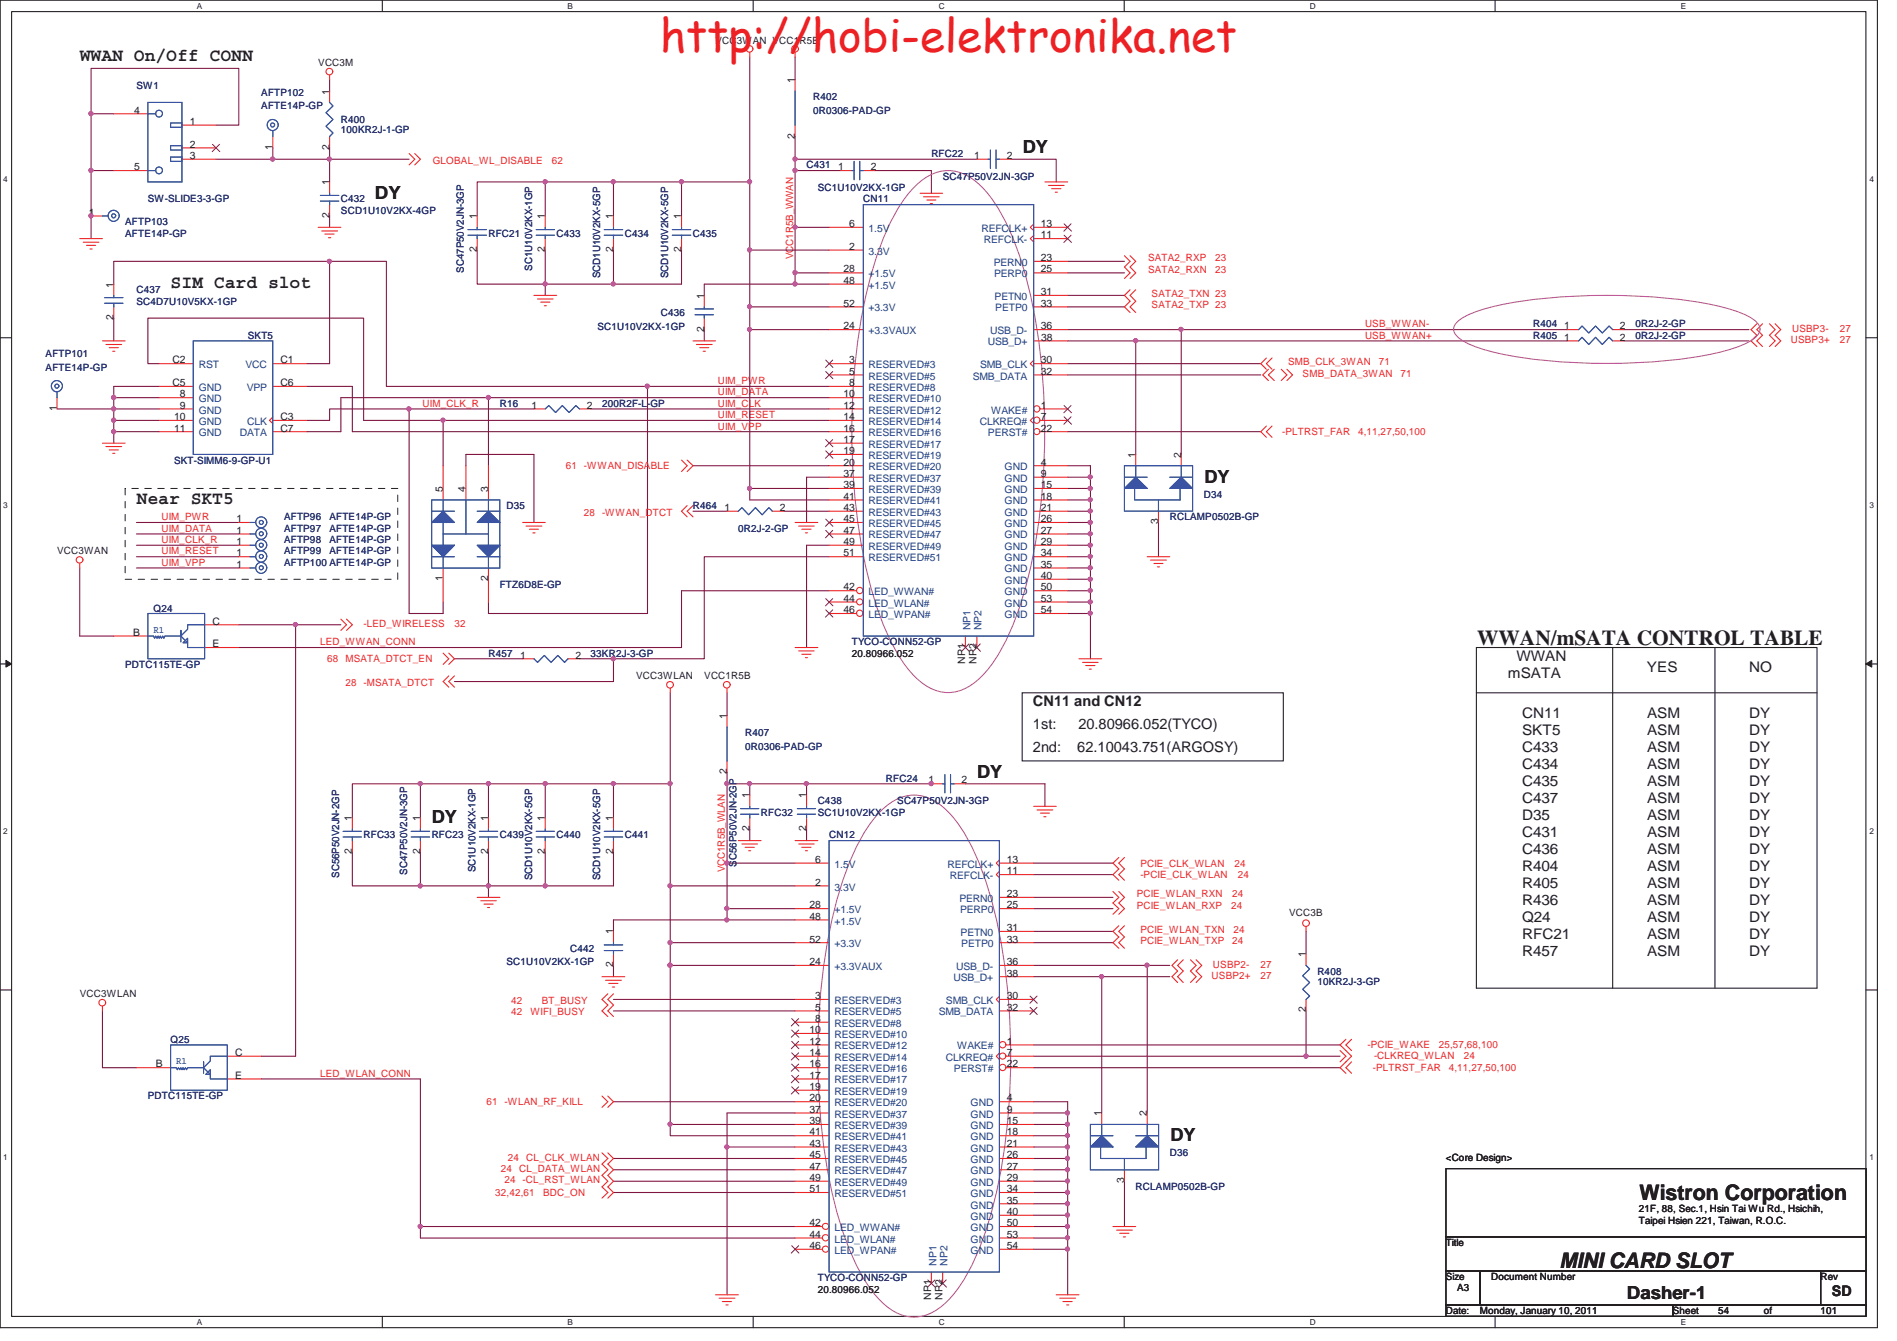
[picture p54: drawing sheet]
<svg xmlns="http://www.w3.org/2000/svg" width="297mm" height="210mm" viewBox="0 0 297 210" stroke-linecap="round" stroke-linejoin="round" font-family="sans-serif">
<defs><g id="words">
<text font-size="7.1" fill="#ed2024" x="103.3" y="8.1">http://hobi-elektronika.net</text>
<g font-size="3.3" fill="#231f20">
<text x="231.3" y="100.9">WWAN/mSATA CONTROL TABLE</text>
<text x="256.7" y="187.9">Wistron Corporation</text>
<text x="244.2" y="198.5">MINI CARD SLOT</text>
</g>
<g font-size="2.8" fill="#231f20">
<text x="12.5" y="9.5">WWAN On/Off CONN</text>
<text x="160.1" y="24">DY</text>
<text x="58.7" y="31.1">DY</text>
<text x="26.7" y="45.1">SIM Card slot</text>
<text x="188.6" y="75.6">DY</text>
<text x="21.4" y="78.8">Near SKT5</text>
<text x="153" y="121.8">DY</text>
<text x="67.6" y="128.9">DY</text>
<text x="183.3" y="178.7">DY</text>
<text x="254.8" y="203.4">Dasher-1</text>
</g>
<g font-size="2.3" fill="#231f20">
<text x="236.1" y="106.1">mSATA</text>
<text x="237.5" y="103.5">WWAN</text>
<text x="257.9" y="105.3">YES</text>
<text x="273.9" y="105.3">NO</text>
<text x="161.7" y="110.6">CN11 and CN12</text>
<text x="238.3" y="112.4">CN11</text>
<text x="257.9" y="112.4">ASM</text>
<text x="273.9" y="112.4">DY</text>
<text x="161.7" y="114.1">1st:</text>
<text x="161.7" y="117.7">2nd:</text>
<text x="168.7" y="117.7">62.10043.751(ARGOSY)</text>
<text x="168.9" y="114.1">20.80966.052(TYCO)</text>
<text x="238.3" y="115">SKT5</text>
<text x="238.3" y="117.7">C433</text>
<text x="257.9" y="115">ASM</text>
<text x="257.9" y="117.7">ASM</text>
<text x="273.9" y="115.1">DY</text>
<text x="273.9" y="117.7">DY</text>
<text x="238.3" y="120.4">C434</text>
<text x="238.3" y="123">C435</text>
<text x="238.3" y="125.7">C437</text>
<text x="257.9" y="120.4">ASM</text>
<text x="257.9" y="123">ASM</text>
<text x="257.9" y="125.7">ASM</text>
<text x="273.9" y="120.4">DY</text>
<text x="273.9" y="123.1">DY</text>
<text x="273.9" y="125.7">DY</text>
<text x="238.3" y="128.4">D35</text>
<text x="238.3" y="131">C431</text>
<text x="257.9" y="128.4">ASM</text>
<text x="257.9" y="131">ASM</text>
<text x="273.9" y="128.4">DY</text>
<text x="273.9" y="131.1">DY</text>
<text x="238.3" y="133.7">C436</text>
<text x="238.3" y="136.4">R404</text>
<text x="257.9" y="133.7">ASM</text>
<text x="257.9" y="136.4">ASM</text>
<text x="273.9" y="133.7">DY</text>
<text x="273.9" y="136.4">DY</text>
<text x="238.3" y="139">R405</text>
<text x="238.3" y="141.7">R436</text>
<text x="257.9" y="139">ASM</text>
<text x="257.9" y="141.7">ASM</text>
<text x="273.9" y="139.1">DY</text>
<text x="273.9" y="141.7">DY</text>
<text x="238.3" y="144.4">Q24</text>
<text x="238.3" y="147">RFC21</text>
<text x="238.3" y="149.7">R457</text>
<text x="257.9" y="144.4">ASM</text>
<text x="257.9" y="147">ASM</text>
<text x="257.9" y="149.7">ASM</text>
<text x="273.9" y="144.4">DY</text>
<text x="273.9" y="147.1">DY</text>
<text x="273.9" y="149.7">DY</text>
<text x="286.8" y="202.9">SD</text>
</g>
<g font-size="1.6" fill="#231f20">
<text x="49.8" y="10.4">VCC3M</text>
<text x="112" y="6.8">VCC3WAN VCC1R5B</text>
<text x="21" y="17.8">4</text>
<text x="51.6" y="14.8" transform="rotate(-90 51.6 14.8)">1</text>
<text x="124.5" y="13" transform="rotate(-90 124.5 13)">1</text>
<text x="29.7" y="19.6">1</text>
<text x="29.7" y="23.1">2</text>
<text x="42.7" y="23.5" transform="rotate(-90 42.7 23.5)">1</text>
<text x="51.6" y="23.5" transform="rotate(-90 51.6 23.5)">2</text>
<text x="124.5" y="21.7" transform="rotate(-90 124.5 21.7)">2</text>
<text x="21" y="26.7">5</text>
<text x="29.7" y="24.9">3</text>
<text x="51.6" y="29" transform="rotate(-90 51.6 29)">1</text>
<text x="131.2" y="26.7">1</text>
<text x="136.3" y="26.7">2</text>
<text x="152.5" y="24.9">1</text>
<text x="157.7" y="24.9">2</text>
<text x="13.9" y="33.8">1</text>
<text x="51.6" y="34.1" transform="rotate(-90 51.6 34.1)">2</text>
<text x="74.7" y="34.4" transform="rotate(-90 74.7 34.4)">1</text>
<text x="85.3" y="34.4" transform="rotate(-90 85.3 34.4)">1</text>
<text x="96" y="34.4" transform="rotate(-90 96 34.4)">1</text>
<text x="106.7" y="34.4" transform="rotate(-90 106.7 34.4)">1</text>
<text x="133" y="35.5">6</text>
<text x="163" y="35.5">13</text>
<text x="74.7" y="39.5" transform="rotate(-90 74.7 39.5)">2</text>
<text x="85.3" y="39.5" transform="rotate(-90 85.3 39.5)">2</text>
<text x="96" y="39.5" transform="rotate(-90 96 39.5)">2</text>
<text x="106.7" y="39.5" transform="rotate(-90 106.7 39.5)">2</text>
<text x="133" y="39.1">2</text>
<text x="163" y="37.3">11</text>
<text x="163" y="40.9">23</text>
<text x="17.8" y="45" transform="rotate(-90 17.8 45)">1</text>
<text x="110.2" y="46.8" transform="rotate(-90 110.2 46.8)">1</text>
<text x="132.1" y="42.7">28</text>
<text x="132.1" y="44.4">48</text>
<text x="132.1" y="48">52</text>
<text x="163" y="46.2">31</text>
<text x="163" y="42.7">25</text>
<text x="163" y="48">33</text>
<text x="17.8" y="50.1" transform="rotate(-90 17.8 50.1)">2</text>
<text x="110.2" y="51.9" transform="rotate(-90 110.2 51.9)">2</text>
<text x="132.1" y="51.6">24</text>
<text x="163" y="51.6">36</text>
<text x="163" y="53.3">38</text>
<text x="244.9" y="51.5">1</text>
<text x="244.9" y="53.3">1</text>
<text x="253.6" y="51.5">2</text>
<text x="253.6" y="53.3">2</text>
<text x="27" y="56.9">C2</text>
<text x="43.9" y="56.9">C1</text>
<text x="133" y="56.9">3</text>
<text x="133" y="58.7">5</text>
<text x="163" y="56.9">30</text>
<text x="163" y="58.7">32</text>
<text x="8.9" y="64.4" transform="rotate(-90 8.9 64.4)">1</text>
<text x="27" y="60.4">C5</text>
<text x="27.2" y="65.8">10</text>
<text x="28.1" y="62.2">8</text>
<text x="28.1" y="64">9</text>
<text x="43.9" y="65.8">C3</text>
<text x="43.9" y="60.4">C6</text>
<text x="83.2" y="64">1</text>
<text x="91.9" y="64">2</text>
<text x="132.1" y="62.2">10</text>
<text x="132.1" y="64">12</text>
<text x="132.1" y="65.8">14</text>
<text x="133" y="60.4">8</text>
<text x="163" y="65.8">7</text>
<text x="163" y="64">1</text>
<text x="27.2" y="67.6">11</text>
<text x="43.9" y="67.6">C7</text>
<text x="132.1" y="67.6">16</text>
<text x="132.1" y="69.3">17</text>
<text x="132.1" y="71.1">19</text>
<text x="163" y="67.6">22</text>
<text x="177.8" y="71.7" transform="rotate(-90 177.8 71.7)">1</text>
<text x="184.9" y="71.7" transform="rotate(-90 184.9 71.7)">2</text>
<text x="69.4" y="77" transform="rotate(-90 69.4 77)">5</text>
<text x="72.9" y="77" transform="rotate(-90 72.9 77)">4</text>
<text x="76.4" y="77" transform="rotate(-90 76.4 77)">3</text>
<text x="132.1" y="72.9">20</text>
<text x="132.1" y="74.7">37</text>
<text x="132.1" y="76.5">39</text>
<text x="163" y="72.9">4</text>
<text x="163" y="74.7">9</text>
<text x="163" y="76.5">15</text>
<text x="37" y="83.6">1</text>
<text x="37" y="81.8">1</text>
<text x="113.4" y="80">1</text>
<text x="122.1" y="80">2</text>
<text x="132.1" y="78.2">41</text>
<text x="132.1" y="80">43</text>
<text x="132.1" y="81.8">45</text>
<text x="132.1" y="83.6">47</text>
<text x="163" y="78.2">18</text>
<text x="163" y="80">21</text>
<text x="163" y="81.8">26</text>
<text x="163" y="83.6">27</text>
<text x="181.4" y="82.1" transform="rotate(-90 181.4 82.1)">3</text>
<text x="8.9" y="86.8">VCC3WAN</text>
<text x="37" y="85.3">1</text>
<text x="37" y="87.1">1</text>
<text x="37" y="88.9">1</text>
<text x="132.1" y="85.4">49</text>
<text x="132.1" y="87.1">51</text>
<text x="163" y="85.4">29</text>
<text x="163" y="87.1">34</text>
<text x="163" y="88.9">35</text>
<text x="69.4" y="91" transform="rotate(-90 69.4 91)">1</text>
<text x="76.4" y="91" transform="rotate(-90 76.4 91)">2</text>
<text x="132.1" y="92.4">42</text>
<text x="132.1" y="94.2">44</text>
<text x="163" y="90.7">40</text>
<text x="163" y="92.4">50</text>
<text x="163" y="94.2">53</text>
<text x="20.9" y="99.6">B</text>
<text x="33.3" y="101.4">E</text>
<text x="33.3" y="97.8">C</text>
<text x="132.1" y="96">46</text>
<text x="163" y="96">54</text>
<text x="81.4" y="103.1">1</text>
<text x="90.1" y="103.1">2</text>
<text x="99.6" y="106.4">VCC3WLAN</text>
<text x="110.3" y="106.4">VCC1R5B</text>
<text x="133.4" y="102.8">20.80966.052</text>
<text x="151.1" y="104" transform="rotate(-90 151.1 104)">NP1</text>
<text x="152.9" y="104" transform="rotate(-90 152.9 104)">NP2</text>
<text x="113.8" y="112.5" transform="rotate(-90 113.8 112.5)">1</text>
<text x="113.8" y="121.2" transform="rotate(-90 113.8 121.2)">2</text>
<text x="117.3" y="125" transform="rotate(-90 117.3 125)">1</text>
<text x="126.2" y="125" transform="rotate(-90 126.2 125)">1</text>
<text x="145.4" y="122.7">1</text>
<text x="150.6" y="122.7">2</text>
<text x="55.1" y="128.5" transform="rotate(-90 55.1 128.5)">1</text>
<text x="65.8" y="128.5" transform="rotate(-90 65.8 128.5)">1</text>
<text x="76.4" y="128.5" transform="rotate(-90 76.4 128.5)">1</text>
<text x="85.3" y="128.5" transform="rotate(-90 85.3 128.5)">1</text>
<text x="96" y="128.5" transform="rotate(-90 96 128.5)">1</text>
<text x="117.3" y="130.1" transform="rotate(-90 117.3 130.1)">2</text>
<text x="126.2" y="130.1" transform="rotate(-90 126.2 130.1)">2</text>
<text x="55.1" y="133.7" transform="rotate(-90 55.1 133.7)">2</text>
<text x="65.8" y="133.7" transform="rotate(-90 65.8 133.7)">2</text>
<text x="76.4" y="133.7" transform="rotate(-90 76.4 133.7)">2</text>
<text x="85.3" y="133.7" transform="rotate(-90 85.3 133.7)">2</text>
<text x="96" y="133.7" transform="rotate(-90 96 133.7)">2</text>
<text x="127.6" y="135.1">6</text>
<text x="157.7" y="135.1">13</text>
<text x="157.7" y="136.9">11</text>
<text x="126.8" y="142.2">28</text>
<text x="127.6" y="138.7">2</text>
<text x="157.6" y="140.5">23</text>
<text x="157.7" y="142.2">25</text>
<text x="201.9" y="143.4">VCC3B</text>
<text x="96" y="146.3" transform="rotate(-90 96 146.3)">1</text>
<text x="126.8" y="144">48</text>
<text x="126.8" y="147.6">52</text>
<text x="157.7" y="145.8">31</text>
<text x="157.7" y="147.6">33</text>
<text x="204.5" y="149.9" transform="rotate(-90 204.5 149.9)">1</text>
<text x="96" y="151.5" transform="rotate(-90 96 151.5)">2</text>
<text x="126.8" y="151.1">24</text>
<text x="157.6" y="152.9">38</text>
<text x="157.7" y="151.1">36</text>
<text x="12.5" y="156.2">VCC3WLAN</text>
<text x="126.8" y="161.8">10</text>
<text x="127.6" y="156.5">3</text>
<text x="127.6" y="158.2">5</text>
<text x="127.6" y="160">8</text>
<text x="157.6" y="156.5">30</text>
<text x="157.6" y="158.2">32</text>
<text x="204.5" y="158.5" transform="rotate(-90 204.5 158.5)">2</text>
<text x="24.4" y="167.1">B</text>
<text x="36.8" y="165.4">C</text>
<text x="126.8" y="163.6">12</text>
<text x="126.8" y="165.4">14</text>
<text x="126.8" y="167.1">16</text>
<text x="157.7" y="165.4">7</text>
<text x="157.7" y="163.6">1</text>
<text x="157.7" y="167.1">22</text>
<text x="36.8" y="168.9">E</text>
<text x="126.8" y="168.9">17</text>
<text x="126.8" y="170.7">19</text>
<text x="126.8" y="172.5">20</text>
<text x="157.7" y="172.5">4</text>
<text x="126.8" y="174.3">37</text>
<text x="126.8" y="176">39</text>
<text x="126.8" y="177.8">41</text>
<text x="126.8" y="179.6">43</text>
<text x="157.7" y="174.3">9</text>
<text x="157.7" y="176">15</text>
<text x="157.7" y="177.8">18</text>
<text x="157.7" y="179.6">21</text>
<text x="172.5" y="174.8" transform="rotate(-90 172.5 174.8)">1</text>
<text x="179.6" y="174.8" transform="rotate(-90 179.6 174.8)">2</text>
<text x="126.8" y="181.3">45</text>
<text x="126.8" y="183.1">47</text>
<text x="126.8" y="184.9">49</text>
<text x="157.7" y="181.3">26</text>
<text x="157.7" y="183.1">27</text>
<text x="157.7" y="184.9">29</text>
<text x="176" y="185.2" transform="rotate(-90 176 185.2)">3</text>
<text x="226.4" y="181.8">&lt;Core Design&gt;</text>
<text x="126.8" y="186.7">51</text>
<text x="157.7" y="186.7">34</text>
<text x="157.7" y="188.5">35</text>
<text x="157.7" y="190.2">40</text>
<text x="256.6" y="189.8">21F, 88, Sec.1, Hsin Tai Wu Rd., Hsichih,</text>
<text x="256.6" y="191.6">Taipei Hsien 221, Taiwan, R.O.C.</text>
<text x="126.8" y="192">42</text>
<text x="126.8" y="193.8">44</text>
<text x="126.8" y="195.6">46</text>
<text x="157.7" y="192">50</text>
<text x="157.7" y="193.8">53</text>
<text x="157.7" y="195.6">54</text>
<text x="226.4" y="195.1">Title</text>
<text x="128.1" y="202.4">20.80966.052</text>
<text x="145.8" y="203.5" transform="rotate(-90 145.8 203.5)">NP1</text>
<text x="147.6" y="203.5" transform="rotate(-90 147.6 203.5)">NP2</text>
<text x="226.4" y="200.4">Size</text>
<text x="228.2" y="202.2">A3</text>
<text x="233.5" y="200.4">Document Number</text>
<text x="285.1" y="200.4">Rev</text>
<text x="226.4" y="205.8">Date:</text>
<text x="231.7" y="205.8">Monday, January 10, 2011</text>
<text x="261.9" y="205.8">Sheet</text>
<text x="269" y="205.8">54</text>
<text x="276.2" y="205.8">of</text>
<text x="285" y="205.8">101</text>
</g>
<g font-size="1.6" fill="#2d2d72">
<text x="21.4" y="13.9">SW1</text>
<text x="40.9" y="15">AFTP102</text>
<text x="40.9" y="17.1">AFTE14P-GP</text>
<text x="127.3" y="15.7">R402</text>
<text x="127.3" y="17.8">0R0306-PAD-GP</text>
<text x="53.4" y="19.3">R400</text>
<text x="53.4" y="20.9">100KR2J-1-GP</text>
<text x="126.3" y="26.4">C431</text>
<text x="128.1" y="29.9">SC1U10V2KX-1GP</text>
<text x="145.8" y="24.6">RFC22</text>
<text x="147.6" y="28.1">SC47P50V2JN-3GP</text>
<text x="19.6" y="35.3">AFTP103</text>
<text x="23.2" y="31.7">SW-SLIDE3-3-GP</text>
<text x="53.4" y="31.7">C432</text>
<text x="53.4" y="33.5">SCD1U10V2KX-4GP</text>
<text x="135.2" y="31.7">CN11</text>
<text x="19.6" y="37">AFTE14P-GP</text>
<text x="76.5" y="37">RFC21</text>
<text x="87.2" y="37">C433</text>
<text x="97.8" y="37">C434</text>
<text x="108.5" y="37">C435</text>
<text x="21.4" y="45.9">C437</text>
<text x="21.4" y="47.7">SC4D7U10V5KX-1GP</text>
<text x="72.6" y="42.7" transform="rotate(-90 72.6 42.7)">SC47P50V2JN-3GP</text>
<text x="83.3" y="42.4" transform="rotate(-90 83.3 42.4)">SC1U10V2KX-1GP</text>
<text x="94" y="43.6" transform="rotate(-90 94 43.6)">SCD1U10V2KX-5GP</text>
<text x="104.6" y="43.6" transform="rotate(-90 104.6 43.6)">SCD1U10V2KX-5GP</text>
<text x="38.8" y="53">SKT5</text>
<text x="93.6" y="51.6">SC1U10V2KX-1GP</text>
<text x="103.5" y="49.5">C436</text>
<text x="240.1" y="51.3">R404</text>
<text x="240.1" y="53">R405</text>
<text x="256.1" y="51.3">0R2J-2-GP</text>
<text x="256.1" y="53">0R2J-2-GP</text>
<text x="7.2" y="55.9">AFTP101</text>
<text x="7.2" y="58">AFTE14P-GP</text>
<text x="78.3" y="63.7">R16</text>
<text x="94.3" y="63.7">200R2F-L-GP</text>
<text x="27.3" y="72.6">SKT-SIMM6-9-GP-U1</text>
<text x="188.5" y="77.9">D34</text>
<text x="44.5" y="83.3">AFTP97</text>
<text x="44.5" y="81.5">AFTP96</text>
<text x="51.6" y="83.3">AFTE14P-GP</text>
<text x="51.6" y="81.5">AFTE14P-GP</text>
<text x="79.3" y="79.7">D35</text>
<text x="108.5" y="79.7">R464</text>
<text x="115.6" y="83.3">0R2J-2-GP</text>
<text x="183.2" y="81.5">RCLAMP0502B-GP</text>
<text x="44.5" y="85.1">AFTP98</text>
<text x="44.5" y="86.8">AFTP99</text>
<text x="44.5" y="88.6">AFTP100 AFTE14P-GP</text>
<text x="51.6" y="85.1">AFTE14P-GP</text>
<text x="51.6" y="86.8">AFTE14P-GP</text>
<text x="24" y="95.9">Q24</text>
<text x="78.3" y="92.1">FTZ6D8E-GP</text>
<text x="133.4" y="101.1">TYCO-CONN52-GP</text>
<text x="19.6" y="104.6">PDTC115TE-GP</text>
<text x="76.5" y="102.8">R457</text>
<text x="92.5" y="102.8">33KR2J-3-GP</text>
<text x="116.7" y="115.3">R407</text>
<text x="116.7" y="117.4">0R0306-PAD-GP</text>
<text x="128" y="125.9">C438</text>
<text x="138.7" y="122.4">RFC24</text>
<text x="140.5" y="125.9">SC47P50V2JN-3GP</text>
<text x="56.9" y="131.3">RFC33</text>
<text x="67.6" y="131.3">RFC23</text>
<text x="78.3" y="131.3">C439</text>
<text x="87.2" y="131.3">C440</text>
<text x="97.8" y="131.3">C441</text>
<text x="119.2" y="127.7">RFC32</text>
<text x="128" y="127.7">SC1U10V2KX-1GP</text>
<text x="129.8" y="131.3">CN12</text>
<text x="53.1" y="137.5" transform="rotate(-90 53.1 137.5)">SC56P50V2JN-2GP</text>
<text x="63.7" y="137" transform="rotate(-90 63.7 137)">SC47P50V2JN-3GP</text>
<text x="74.4" y="136.6" transform="rotate(-90 74.4 136.6)">SC1U10V2KX-1GP</text>
<text x="83.3" y="137.8" transform="rotate(-90 83.3 137.8)">SCD1U10V2KX-5GP</text>
<text x="94" y="137.8" transform="rotate(-90 94 137.8)">SCD1U10V2KX-5GP</text>
<text x="115.3" y="135.7" transform="rotate(-90 115.3 135.7)">SC56P50V2JN-2GP</text>
<text x="89.3" y="149.1">C442</text>
<text x="79.3" y="151.2">SC1U10V2KX-1GP</text>
<text x="206.3" y="152.6">R408</text>
<text x="206.3" y="154.2">10KR2J-3-GP</text>
<text x="26.7" y="163.3">Q25</text>
<text x="23.2" y="172.2">PDTC115TE-GP</text>
<text x="183.2" y="181">D36</text>
<text x="177.8" y="186.4">RCLAMP0502B-GP</text>
<text x="128.1" y="200.6">TYCO-CONN52-GP</text>
</g>
<g font-size="1.6" fill="#ec2426">
<text x="67.8" y="25.7">GLOBAL_WL_DISABLE</text>
<text x="86.4" y="25.7">62</text>
<text x="124.2" y="40.6" transform="rotate(-90 124.2 40.6)">VCC1R5B_WWAN</text>
<text x="179.8" y="40.9">SATA2_RXP</text>
<text x="190.3" y="40.9">23</text>
<text x="179.8" y="42.7">SATA2_RXN</text>
<text x="180.3" y="46.5">SATA2_TXN 23</text>
<text x="190.3" y="42.7">23</text>
<text x="180.3" y="48.3">SATA2_TXP 23</text>
<text x="213.7" y="51.3">USB_WWAN-</text>
<text x="213.7" y="53">USB_WWAN+</text>
<text x="280.4" y="53.8">USBP3+</text>
<text x="280.6" y="52">USBP3-</text>
<text x="288.1" y="52">27</text>
<text x="288.1" y="53.8">27</text>
<text x="201.7" y="57.2">SMB_CLK_3WAN</text>
<text x="204" y="59.1">SMB_DATA_3WAN</text>
<text x="215.9" y="57.2">71</text>
<text x="219.3" y="59.1">71</text>
<text x="66.2" y="63.7">UIM_CLK_R</text>
<text x="112.4" y="61.9">UIM_DATA</text>
<text x="112.4" y="60.2">UIM_PWR</text>
<text x="112.4" y="65.5">UIM_RESET</text>
<text x="112.4" y="63.7">UIM_CLK</text>
<text x="112.4" y="67.3">UIM_VPP</text>
<text x="200.8" y="68.2">-PLTRST_FAR</text>
<text x="212.7" y="68.2">4,11,27,50,100</text>
<text x="88.6" y="73.5">61 -WWAN_DISABLE</text>
<text x="25.3" y="81.5">UIM_PWR</text>
<text x="25.3" y="83.3">UIM_DATA</text>
<text x="91.4" y="80.8">28 -WWAN_DTCT</text>
<text x="25.3" y="85.1">UIM_CLK_R</text>
<text x="25.3" y="86.8">UIM_RESET</text>
<text x="25.3" y="88.6">UIM_VPP</text>
<text x="50.1" y="101">LED_WWAN_CONN</text>
<text x="56.9" y="98.2">-LED_WIRELESS</text>
<text x="71.1" y="98.2">32</text>
<text x="51.2" y="103.7">68 MSATA_DTCT_EN</text>
<text x="54.1" y="107.4">28 -MSATA_DTCT</text>
<text x="113.5" y="136.6" transform="rotate(-90 113.5 136.6)">VCC1R5B_WLAN</text>
<text x="178.6" y="137.5">-PCIE_CLK_WLAN</text>
<text x="178.6" y="135.7">PCIE_CLK_WLAN</text>
<text x="193.3" y="135.7">24</text>
<text x="193.8" y="137.5">24</text>
<text x="178" y="142.3">PCIE_WLAN_RXP</text>
<text x="178" y="140.5">PCIE_WLAN_RXN</text>
<text x="192.8" y="142.3">24</text>
<text x="193" y="140.5">24</text>
<text x="178.6" y="146.1">PCIE_WLAN_TXN</text>
<text x="178.6" y="147.8">PCIE_WLAN_TXP</text>
<text x="193" y="147.8">24</text>
<text x="193.1" y="146.1">24</text>
<text x="189.7" y="153.3">USBP2+</text>
<text x="189.9" y="151.6">USBP2-</text>
<text x="197.4" y="151.6">27</text>
<text x="197.4" y="153.3">27</text>
<text x="80" y="159">42</text>
<text x="80.1" y="157.2">42</text>
<text x="83" y="159">WIFI_BUSY</text>
<text x="84.8" y="157.2">BT_BUSY</text>
<text x="214.1" y="164.2">-PCIE_WAKE</text>
<text x="215" y="167.7">-PLTRST_FAR</text>
<text x="215.2" y="165.8">-CLKREQ_WLAN</text>
<text x="225.3" y="164.2">25,57,68,100</text>
<text x="226.9" y="167.7">4,11,27,50,100</text>
<text x="229.2" y="165.8">24</text>
<text x="50.1" y="168.6">LED_WLAN_CONN</text>
<text x="76.2" y="173">61 -WLAN_RF_KILL</text>
<text x="78.4" y="183.6">24 CL_DATA_WLAN</text>
<text x="79" y="185.3">24 -CL_RST_WLAN</text>
<text x="79.5" y="181.8">24</text>
<text x="82.4" y="181.8">CL_CLK_WLAN</text>
<text x="77.6" y="187.3">32,42,61</text>
<text x="85" y="187.3">BDC_ON</text>
</g>
<g font-size="1.6" fill="#1d437e">
<text x="136" y="39.9">3.3V</text>
<text x="136" y="36.3">1.5V</text>
<text x="153.7" y="36.3">REFCLK+</text>
<text x="154.1" y="38.1">REFCLK-</text>
<text x="155.6" y="41.7">PERN0</text>
<text x="136" y="43.4">+1.5V</text>
<text x="136" y="45.2">+1.5V</text>
<text x="155.7" y="43.4">PERP0</text>
<text x="155.7" y="47">PETN0</text>
<text x="136" y="52.3">+3.3VAUX</text>
<text x="136" y="48.8">+3.3V</text>
<text x="155" y="52.3">USB_D-</text>
<text x="155.8" y="48.8">PETP0</text>
<text x="31.1" y="57.6">RST</text>
<text x="38.5" y="57.6">VCC</text>
<text x="136" y="57.6">RESERVED#3</text>
<text x="136" y="59.4">RESERVED#5</text>
<text x="152.3" y="59.4">SMB_DATA</text>
<text x="153.5" y="57.6">SMB_CLK</text>
<text x="154.7" y="54.1">USB_D+</text>
<text x="31.1" y="61.2">GND</text>
<text x="31.1" y="63">GND</text>
<text x="31.1" y="64.8">GND</text>
<text x="38.6" y="61.2">VPP</text>
<text x="136" y="61.2">RESERVED#8</text>
<text x="136" y="63">RESERVED#10</text>
<text x="136" y="64.8">RESERVED#12</text>
<text x="155.2" y="64.8">WAKE#</text>
<text x="31.1" y="68.3">GND</text>
<text x="31.1" y="66.5">GND</text>
<text x="37.6" y="68.3">DATA</text>
<text x="38.7" y="66.5">CLK</text>
<text x="136" y="66.5">RESERVED#14</text>
<text x="136" y="68.3">RESERVED#16</text>
<text x="136" y="70.1">RESERVED#17</text>
<text x="136" y="71.9">RESERVED#19</text>
<text x="153.4" y="66.5">CLKREQ#</text>
<text x="154.7" y="68.3">PERST#</text>
<text x="136" y="73.7">RESERVED#20</text>
<text x="136" y="75.4">RESERVED#37</text>
<text x="136" y="77.2">RESERVED#39</text>
<text x="157.3" y="73.7">GND</text>
<text x="157.3" y="75.4">GND</text>
<text x="157.3" y="77.2">GND</text>
<text x="136" y="79">RESERVED#41</text>
<text x="136" y="80.8">RESERVED#43</text>
<text x="136" y="82.6">RESERVED#45</text>
<text x="157.3" y="79">GND</text>
<text x="157.3" y="80.8">GND</text>
<text x="157.3" y="82.6">GND</text>
<text x="136" y="84.3">RESERVED#47</text>
<text x="136" y="86.1">RESERVED#49</text>
<text x="136" y="87.9">RESERVED#51</text>
<text x="157.3" y="84.3">GND</text>
<text x="157.3" y="86.1">GND</text>
<text x="157.3" y="87.9">GND</text>
<text x="157.3" y="89.6">GND</text>
<text x="136" y="93.2">LED_WWAN#</text>
<text x="136" y="95">LED_WLAN#</text>
<text x="157.3" y="91.4">GND</text>
<text x="157.3" y="93.2">GND</text>
<text x="157.3" y="95">GND</text>
<text x="136" y="96.8">LED_WPAN#</text>
<text x="151.9" y="98.7" transform="rotate(-90 151.9 98.7)">NP1</text>
<text x="153.7" y="98.7" transform="rotate(-90 153.7 98.7)">NP2</text>
<text x="157.3" y="96.8">GND</text>
<text x="130.7" y="135.9">1.5V</text>
<text x="148.3" y="135.9">REFCLK+</text>
<text x="148.7" y="137.7">REFCLK-</text>
<text x="130.7" y="139.5">3.3V</text>
<text x="130.7" y="143">+1.5V</text>
<text x="150.2" y="141.2">PERN0</text>
<text x="150.3" y="143">PERP0</text>
<text x="130.7" y="144.8">+1.5V</text>
<text x="130.7" y="148.3">+3.3V</text>
<text x="150.4" y="146.5">PETN0</text>
<text x="150.5" y="148.3">PETP0</text>
<text x="130.7" y="151.9">+3.3VAUX</text>
<text x="149.3" y="153.7">USB_D+</text>
<text x="149.7" y="151.9">USB_D-</text>
<text x="130.7" y="157.2">RESERVED#3</text>
<text x="130.7" y="159">RESERVED#5</text>
<text x="130.7" y="160.8">RESERVED#8</text>
<text x="147" y="159">SMB_DATA</text>
<text x="148.1" y="157.2">SMB_CLK</text>
<text x="130.7" y="162.6">RESERVED#10</text>
<text x="130.7" y="164.3">RESERVED#12</text>
<text x="130.7" y="166.1">RESERVED#14</text>
<text x="130.7" y="167.9">RESERVED#16</text>
<text x="148.1" y="166.1">CLKREQ#</text>
<text x="149.4" y="167.9">PERST#</text>
<text x="149.9" y="164.3">WAKE#</text>
<text x="130.7" y="169.7">RESERVED#17</text>
<text x="130.7" y="171.5">RESERVED#19</text>
<text x="130.7" y="173.2">RESERVED#20</text>
<text x="152" y="173.2">GND</text>
<text x="130.7" y="175">RESERVED#37</text>
<text x="130.7" y="176.8">RESERVED#39</text>
<text x="130.7" y="178.5">RESERVED#41</text>
<text x="152" y="175">GND</text>
<text x="152" y="176.8">GND</text>
<text x="152" y="178.5">GND</text>
<text x="130.7" y="180.3">RESERVED#43</text>
<text x="130.7" y="182.1">RESERVED#45</text>
<text x="130.7" y="183.9">RESERVED#47</text>
<text x="130.7" y="185.7">RESERVED#49</text>
<text x="152" y="180.3">GND</text>
<text x="152" y="182.1">GND</text>
<text x="152" y="183.9">GND</text>
<text x="152" y="185.7">GND</text>
<text x="130.7" y="187.4">RESERVED#51</text>
<text x="152" y="187.4">GND</text>
<text x="152" y="189.2">GND</text>
<text x="152" y="191">GND</text>
<text x="130.7" y="192.8">LED_WWAN#</text>
<text x="130.7" y="194.6">LED_WLAN#</text>
<text x="130.7" y="196.3">LED_WPAN#</text>
<text x="152" y="192.8">GND</text>
<text x="152" y="194.6">GND</text>
<text x="152" y="196.3">GND</text>
<text x="146.6" y="198.2" transform="rotate(-90 146.6 198.2)">NP1</text>
<text x="148.4" y="198.2" transform="rotate(-90 148.4 198.2)">NP2</text>
</g>
<g font-size="1.6" fill="#3a53a4">
<text x="24" y="99.1">R1</text>
<text x="27.6" y="166.6">R1</text>
</g>
<g font-size="1.3" fill="#231f20">
<text x="30.8" y="1.4">A</text>
<text x="88.9" y="1.4">B</text>
<text x="147" y="1.4">C</text>
<text x="205.1" y="1.4">D</text>
<text x="263.2" y="1.4">E</text>
<text x=".5" y="28.5">4</text>
<text x="292.7" y="28.5">4</text>
<text x=".5" y="79.6">3</text>
<text x="292.7" y="79.6">3</text>
<text x=".5" y="130.6">2</text>
<text x="292.7" y="130.6">2</text>
<text x=".5" y="181.7">1</text>
<text x="292.7" y="181.7">1</text>
<text x="30.8" y="207.4">A</text>
<text x="88.9" y="207.4">B</text>
<text x="147" y="207.4">C</text>
<text x="205.1" y="207.4">D</text>
<text x="263.2" y="207.4">E</text>
</g>
</g></defs>
<path d="M0 0h294v207.9h-294zM1.8 1.8h290.4v204.3h-290.4z" fill="none" stroke="#231f20" stroke-width=".17"/>
<g fill="#fff">
<path d="M30.8 .2h.8v1.4h-.8z"/>
<path d="M30.8 206.3h.8v1.4h-.8z"/>
</g>
<path d="M59.9 0v1.8M59.9 206.1v1.8" fill="none" stroke="#231f20" stroke-width=".17"/>
<g fill="#fff">
<path d="M88.9 .2h.8v1.4h-.8z"/>
<path d="M88.9 206.3h.8v1.4h-.8z"/>
</g>
<path d="M117.9 0v1.8M117.9 206.1v1.8" fill="none" stroke="#231f20" stroke-width=".17"/>
<g fill="#fff">
<path d="M146.9 .2h.9v1.4h-.9z"/>
<path d="M146.9 206.3h.9v1.4h-.9z"/>
</g>
<path d="M176 0v1.8M176 206.1v1.8" fill="none" stroke="#231f20" stroke-width=".17"/>
<g fill="#fff">
<path d="M205 .2h.9v1.4h-.9z"/>
<path d="M205 206.3h.9v1.4h-.9z"/>
</g>
<path d="M234.1 0v1.8M234.1 206.1v1.8" fill="none" stroke="#231f20" stroke-width=".17"/>
<g fill="#fff">
<path d="M263.1 .2h.8v1.4h-.8z"/>
<path d="M263.1 206.3h.8v1.4h-.8z"/>
<path d="M.5 27.3h.7v1.4h-.7z"/>
<path d="M292.7 27.3h.6v1.4h-.6z"/>
<path d="M.5 78.4h.7v1.4h-.7z"/>
<path d="M292.7 78.4h.6v1.4h-.6z"/>
</g>
<path d="M0 52.9h1.8M292.2 52.9h1.8" fill="none" stroke="#231f20" stroke-width=".17"/>
<g fill="#fff">
<path d="M.5 129.5h.7v1.4h-.7z"/>
<path d="M292.7 129.5h.6v1.4h-.6z"/>
</g>
<path d="M0 104h1.8M292.2 104h1.8" fill="none" stroke="#231f20" stroke-width=".17"/>
<path d="M.9 103.4l.9 .6-.9 .5z" fill="#231f20"/>
<path d="M.9 103.4l.9 .6-.9 .5z" fill="none" stroke="#231f20" stroke-width=".16"/>
<path d="M292.2 104l.9-.6v1.1z" fill="#231f20"/>
<path d="M292.2 104l.9-.6v1.1z" fill="none" stroke="#231f20" stroke-width=".16"/>
<g fill="#fff">
<path d="M.5 180.6h.7v1.4h-.7z"/>
<path d="M292.7 180.6h.6v1.4h-.6z"/>
</g>
<path d="M0 155h1.8M292.2 155h1.8" fill="none" stroke="#231f20" stroke-width=".17"/>
<path d="M51.6 24.9v3.6M179.6 151.2v23.1" fill="none" stroke="#7f1542" stroke-width=".17"/>
<circle cx="179.6" cy="151.1" r=".32" fill="#b8529f"/>
<circle cx="179.6" cy="151.1" r=".32" fill="none" stroke="#b8529f" stroke-width=".17"/>
<path d="M17.8 65.8v1.8h7.1M17.8 60.5h7.1M113.8 174.3h10.7" fill="none" stroke="#7f1542" stroke-width=".17"/>
<circle cx="17.8" cy="65.8" r=".32" fill="#b8529f"/>
<circle cx="17.8" cy="65.8" r=".32" fill="none" stroke="#b8529f" stroke-width=".17"/>
<path d="M51.6 24.9h12.5" fill="none" stroke="#7f1542" stroke-width=".17"/>
<circle cx="51.6" cy="24.9" r=".32" fill="#b8529f"/>
<circle cx="51.6" cy="24.9" r=".32" fill="none" stroke="#b8529f" stroke-width=".17"/>
<path d="M76.5 62.3h53.3M126.3 129.8v1.8M161.9 167.2h47.9M204.5 165.4h5.3M65.8 192.1h58.7M96.1 185h28.4M176.1 185v7.1" fill="none" stroke="#7f1542" stroke-width=".17"/>
<circle cx="65.8" cy="192" r=".32" fill="#b8529f"/>
<circle cx="65.8" cy="192" r=".32" fill="none" stroke="#b8529f" stroke-width=".17"/>
<path d="M96.1 28.5h-10.7v5.3M117.4 28.5v10.7M136.9 26.7h8.9v3.6M69.4 65.8v7.1M76.5 62.3v10.6" fill="none" stroke="#7f1542" stroke-width=".17"/>
<circle cx="117.4" cy="39.1" r=".32" fill="#b8529f"/>
<circle cx="117.4" cy="39.1" r=".32" fill="none" stroke="#b8529f" stroke-width=".17"/>
<path d="M167.2 53.4h10.6v17.8M76.5 138.7h8.9" fill="none" stroke="#7f1542" stroke-width=".17"/>
<circle cx="76.5" cy="138.7" r=".33" fill="#b8529f"/>
<circle cx="76.5" cy="138.7" r=".33" fill="none" stroke="#b8529f" stroke-width=".17"/>
<path d="M105 147.6v3.6" fill="none" stroke="#7f1542" stroke-width=".17"/>
<circle cx="104.9" cy="151.1" r=".32" fill="#b8529f"/>
<circle cx="104.9" cy="151.1" r=".32" fill="none" stroke="#b8529f" stroke-width=".17"/>
<circle cx="104.9" cy="147.6" r=".32" fill="#b8529f"/>
<circle cx="104.9" cy="147.6" r=".32" fill="none" stroke="#b8529f" stroke-width=".17"/>
<path d="M56.9 65.8h12.5M12.5 88.9v10.7M96.1 144h17.7M40.9 165.4h5.4M105 176.1h19.5" fill="none" stroke="#7f1542" stroke-width=".17"/>
<circle cx="113.8" cy="144" r=".32" fill="#b8529f"/>
<circle cx="113.8" cy="144" r=".32" fill="none" stroke="#b8529f" stroke-width=".17"/>
<path d="M254.3 51.6h19.6M60.5 60.5h40.9M117.4 76.5v1.8h12.4M69.4 94.3v1.8M170.7 81.8v1.8M170.7 90.7v1.8M96.1 144v1.8" fill="none" stroke="#7f1542" stroke-width=".17"/>
<circle cx="170.7" cy="81.8" r=".32" fill="#b8529f"/>
<circle cx="170.7" cy="81.8" r=".32" fill="none" stroke="#b8529f" stroke-width=".17"/>
<path d="M170.7 72.9v1.8M170.7 94.3v1.8" fill="none" stroke="#7f1542" stroke-width=".17"/>
<circle cx="170.7" cy="94.3" r=".32" fill="#b8529f"/>
<circle cx="170.7" cy="94.3" r=".32" fill="none" stroke="#b8529f" stroke-width=".17"/>
<path d="M170.7 88.9v1.8" fill="none" stroke="#7f1542" stroke-width=".17"/>
<circle cx="170.7" cy="88.9" r=".32" fill="#b8529f"/>
<circle cx="170.7" cy="88.9" r=".32" fill="none" stroke="#b8529f" stroke-width=".17"/>
<path d="M170.7 85.4v1.8" fill="none" stroke="#7f1542" stroke-width=".17"/>
<circle cx="170.7" cy="85.4" r=".32" fill="#b8529f"/>
<circle cx="170.7" cy="85.4" r=".32" fill="none" stroke="#b8529f" stroke-width=".17"/>
<path d="M170.7 80v1.8" fill="none" stroke="#7f1542" stroke-width=".17"/>
<circle cx="170.7" cy="80" r=".32" fill="#b8529f"/>
<circle cx="170.7" cy="80" r=".32" fill="none" stroke="#b8529f" stroke-width=".17"/>
<path d="M17.8 62.3h7.1M113.8 108.5v3.5" fill="none" stroke="#7f1542" stroke-width=".17"/>
<circle cx="17.8" cy="62.2" r=".32" fill="#b8529f"/>
<circle cx="17.8" cy="62.2" r=".32" fill="none" stroke="#b8529f" stroke-width=".17"/>
<path d="M17.8 60.5v3.5" fill="none" stroke="#7f1542" stroke-width=".17"/>
<circle cx="17.8" cy="62.2" r=".32" fill="#b8529f"/>
<circle cx="17.8" cy="62.2" r=".32" fill="none" stroke="#b8529f" stroke-width=".17"/>
<path d="M113.8 179.6v23.1" fill="none" stroke="#7f1542" stroke-width=".17"/>
<circle cx="113.8" cy="179.6" r=".32" fill="#b8529f"/>
<circle cx="113.8" cy="179.6" r=".32" fill="none" stroke="#b8529f" stroke-width=".17"/>
<path d="M101.4 60.5h28.4" fill="none" stroke="#7f1542" stroke-width=".17"/>
<circle cx="101.4" cy="60.5" r=".32" fill="#b8529f"/>
<circle cx="101.4" cy="60.5" r=".32" fill="none" stroke="#b8529f" stroke-width=".17"/>
<path d="M124.5 35.6v7.1M60.5 40.9v19.6M126.3 74.7v7.1" fill="none" stroke="#7f1542" stroke-width=".17"/>
<circle cx="124.5" cy="35.6" r=".32" fill="#b8529f"/>
<circle cx="124.5" cy="35.6" r=".32" fill="none" stroke="#b8529f" stroke-width=".17"/>
<path d="M167.2 76.5h3.5M167.2 74.7h3.5M167.2 88.9h3.5M167.2 87.2h3.5M167.2 94.3h3.5M167.2 85.4h3.5M167.2 81.8h3.5M167.2 92.5h3.5" fill="none" stroke="#7f1542" stroke-width=".17"/>
<circle cx="170.7" cy="92.5" r=".32" fill="#b8529f"/>
<circle cx="170.7" cy="92.5" r=".32" fill="none" stroke="#b8529f" stroke-width=".17"/>
<path d="M167.2 72.9h3.5M167.2 83.6h3.5M167.2 80h3.5M167.2 90.7h3.5" fill="none" stroke="#7f1542" stroke-width=".17"/>
<circle cx="170.7" cy="90.7" r=".32" fill="#b8529f"/>
<circle cx="170.7" cy="90.7" r=".32" fill="none" stroke="#b8529f" stroke-width=".17"/>
<path d="M17.8 40.9h33.8M185 51.6h60.4M167.2 78.3h3.5" fill="none" stroke="#7f1542" stroke-width=".17"/>
<circle cx="184.9" cy="51.6" r=".32" fill="#b8529f"/>
<circle cx="184.9" cy="51.6" r=".32" fill="none" stroke="#b8529f" stroke-width=".17"/>
<path d="M69.4 65.8h60.4" fill="none" stroke="#7f1542" stroke-width=".17"/>
<circle cx="69.4" cy="65.8" r=".32" fill="#b8529f"/>
<circle cx="69.4" cy="65.8" r=".32" fill="none" stroke="#b8529f" stroke-width=".17"/>
<path d="M172.5 152.9v21.4M65.8 193.9h58.7M96.1 183.2h28.4" fill="none" stroke="#7f1542" stroke-width=".17"/>
<circle cx="172.5" cy="152.9" r=".32" fill="#b8529f"/>
<circle cx="172.5" cy="152.9" r=".32" fill="none" stroke="#b8529f" stroke-width=".17"/>
<path d="M85.4 39.2v5.3M51.6 40.9v16" fill="none" stroke="#7f1542" stroke-width=".17"/>
<circle cx="51.6" cy="40.9" r=".32" fill="#b8529f"/>
<circle cx="51.6" cy="40.9" r=".32" fill="none" stroke="#b8529f" stroke-width=".17"/>
<path d="M51.6 12.5v1.8M51.6 23.2v1.7M51.6 33.8v1.8M17.8 40.9v3.6M48 56.9h3.6M85.4 44.5h10.7M64.1 64v32.1" fill="none" stroke="#7f1542" stroke-width=".17"/>
<circle cx="85.4" cy="44.5" r=".33" fill="#b8529f"/>
<circle cx="85.4" cy="44.5" r=".33" fill="none" stroke="#b8529f" stroke-width=".17"/>
<path d="M167.2 51.6h17.8v19.6M73 71.2v1.7M85.4 122.7h-8.9v5.4M105 176.1v1.7h19.5" fill="none" stroke="#7f1542" stroke-width=".17"/>
<circle cx="104.9" cy="176" r=".32" fill="#b8529f"/>
<circle cx="104.9" cy="176" r=".32" fill="none" stroke="#b8529f" stroke-width=".17"/>
<path d="M124.5 8.9v3.6M254.3 53.4h19.6M126.3 74.7h3.5M76.5 94.3v1.8h24.9M106.7 92.5v8.9h-69.3M96.1 122.7h8.9M96.1 151.2v1.7M105 151.2v24.9" fill="none" stroke="#7f1542" stroke-width=".17"/>
<circle cx="104.9" cy="151.1" r=".32" fill="#b8529f"/>
<circle cx="104.9" cy="151.1" r=".32" fill="none" stroke="#b8529f" stroke-width=".17"/>
<path d="M117.4 8.9v19.6M167.2 46.3h8.9M167.2 48.1h8.9M167.2 40.9h8.9M167.2 42.7h8.9M17.8 64h7.1M161.9 152.9h10.6M161.9 151.2h17.7M113.8 174.3v5.3" fill="none" stroke="#7f1542" stroke-width=".17"/>
<circle cx="117.4" cy="28.5" r=".32" fill="#b8529f"/>
<circle cx="117.4" cy="28.5" r=".32" fill="none" stroke="#b8529f" stroke-width=".17"/>
<path d="M124.5 24.9v1.8M105 122.7v16M113.8 179.6h10.7" fill="none" stroke="#7f1542" stroke-width=".17"/>
<circle cx="104.9" cy="122.7" r=".32" fill="#b8529f"/>
<circle cx="104.9" cy="122.7" r=".32" fill="none" stroke="#b8529f" stroke-width=".17"/>
<path d="M110.3 44.5h14.2M105 151.2h19.5" fill="none" stroke="#7f1542" stroke-width=".17"/>
<circle cx="124.5" cy="44.5" r=".33" fill="#b8529f"/>
<circle cx="124.5" cy="44.5" r=".33" fill="none" stroke="#b8529f" stroke-width=".17"/>
<path d="M110.3 44.5v1.8M177.8 53.4h67.6" fill="none" stroke="#7f1542" stroke-width=".17"/>
<circle cx="177.8" cy="53.3" r=".33" fill="#b8529f"/>
<circle cx="177.8" cy="53.3" r=".33" fill="none" stroke="#b8529f" stroke-width=".17"/>
<path d="M124.5 26.7v8.9" fill="none" stroke="#7f1542" stroke-width=".17"/>
<circle cx="124.5" cy="26.7" r=".33" fill="#b8529f"/>
<circle cx="124.5" cy="26.7" r=".33" fill="none" stroke="#b8529f" stroke-width=".17"/>
<path d="M117.4 48.1v3.5M96.1 181.4h28.4" fill="none" stroke="#7f1542" stroke-width=".17"/>
<circle cx="117.4" cy="48" r=".32" fill="#b8529f"/>
<circle cx="117.4" cy="48" r=".32" fill="none" stroke="#b8529f" stroke-width=".17"/>
<path d="M204.5 158.3v7.1" fill="none" stroke="#7f1542" stroke-width=".17"/>
<circle cx="204.5" cy="165.4" r=".33" fill="#b8529f"/>
<circle cx="204.5" cy="165.4" r=".33" fill="none" stroke="#b8529f" stroke-width=".17"/>
<path d="M85.4 133.4v5.3M96.1 133.4v5.3" fill="none" stroke="#7f1542" stroke-width=".17"/>
<circle cx="85.4" cy="138.7" r=".33" fill="#b8529f"/>
<circle cx="85.4" cy="138.7" r=".33" fill="none" stroke="#b8529f" stroke-width=".17"/>
<path d="M76.5 138.7v1.8M85.4 138.7h10.7M96.1 122.7h-10.7v5.4" fill="none" stroke="#7f1542" stroke-width=".17"/>
<circle cx="85.4" cy="122.7" r=".33" fill="#b8529f"/>
<circle cx="85.4" cy="122.7" r=".33" fill="none" stroke="#b8529f" stroke-width=".17"/>
<path d="M96.1 122.7v5.4" fill="none" stroke="#7f1542" stroke-width=".17"/>
<circle cx="96" cy="122.7" r=".32" fill="#b8529f"/>
<circle cx="96" cy="122.7" r=".32" fill="none" stroke="#b8529f" stroke-width=".17"/>
<path d="M17.8 49.8v3.6M113.8 142.3h10.7M161.9 145.8h12.4M161.9 147.6h12.4M161.9 186.7h5.3" fill="none" stroke="#7f1542" stroke-width=".17"/>
<circle cx="113.8" cy="142.2" r=".32" fill="#b8529f"/>
<circle cx="113.8" cy="142.2" r=".32" fill="none" stroke="#b8529f" stroke-width=".17"/>
<path d="M113.8 142.3v1.7M161.9 179.6h5.3v1.8" fill="none" stroke="#7f1542" stroke-width=".17"/>
<circle cx="167.1" cy="179.6" r=".32" fill="#b8529f"/>
<circle cx="167.1" cy="179.6" r=".32" fill="none" stroke="#b8529f" stroke-width=".17"/>
<path d="M161.9 195.6h5.3v7.1" fill="none" stroke="#7f1542" stroke-width=".17"/>
<circle cx="167.1" cy="195.6" r=".32" fill="#b8529f"/>
<circle cx="167.1" cy="195.6" r=".32" fill="none" stroke="#b8529f" stroke-width=".17"/>
<path d="M76.5 133.4v5.3M96.1 156.5h28.4M161.9 181.4h5.3v1.8" fill="none" stroke="#7f1542" stroke-width=".17"/>
<circle cx="167.1" cy="181.4" r=".32" fill="#b8529f"/>
<circle cx="167.1" cy="181.4" r=".32" fill="none" stroke="#b8529f" stroke-width=".17"/>
<path d="M105 138.7v8.9h19.5M161.9 192.1h5.3v1.8h-5.3M161.9 183.2h5.3" fill="none" stroke="#7f1542" stroke-width=".17"/>
<circle cx="167.1" cy="192" r=".32" fill="#b8529f"/>
<circle cx="167.1" cy="192" r=".32" fill="none" stroke="#b8529f" stroke-width=".17"/>
<path d="M161.9 137h12.4M161.9 135.2h12.4M161.9 177.8h5.3v1.8" fill="none" stroke="#7f1542" stroke-width=".17"/>
<circle cx="167.1" cy="177.8" r=".32" fill="#b8529f"/>
<circle cx="167.1" cy="177.8" r=".32" fill="none" stroke="#b8529f" stroke-width=".17"/>
<path d="M105 138.7h19.5" fill="none" stroke="#7f1542" stroke-width=".17"/>
<circle cx="104.9" cy="138.7" r=".32" fill="#b8529f"/>
<circle cx="104.9" cy="138.7" r=".32" fill="none" stroke="#b8529f" stroke-width=".17"/>
<path d="M161.9 174.3h5.3v1.8" fill="none" stroke="#7f1542" stroke-width=".17"/>
<circle cx="167.1" cy="174.3" r=".32" fill="#b8529f"/>
<circle cx="167.1" cy="174.3" r=".32" fill="none" stroke="#b8529f" stroke-width=".17"/>
<path d="M96.1 158.3h28.4M161.9 140.5h12.4M161.9 142.3h12.4M161.9 185h5.3" fill="none" stroke="#7f1542" stroke-width=".17"/>
<circle cx="167.1" cy="184.9" r=".32" fill="#b8529f"/>
<circle cx="167.1" cy="184.9" r=".32" fill="none" stroke="#b8529f" stroke-width=".17"/>
<path d="M161.9 190.3h5.3v1.8" fill="none" stroke="#7f1542" stroke-width=".17"/>
<circle cx="167.1" cy="190.3" r=".32" fill="#b8529f"/>
<circle cx="167.1" cy="190.3" r=".32" fill="none" stroke="#b8529f" stroke-width=".17"/>
<path d="M113.8 122.7v12.5" fill="none" stroke="#7f1542" stroke-width=".17"/>
<circle cx="113.8" cy="122.7" r=".32" fill="#b8529f"/>
<circle cx="113.8" cy="122.7" r=".32" fill="none" stroke="#b8529f" stroke-width=".17"/>
<path d="M113.8 135.2h10.7" fill="none" stroke="#7f1542" stroke-width=".17"/>
<circle cx="113.8" cy="135.1" r=".32" fill="#b8529f"/>
<circle cx="113.8" cy="135.1" r=".32" fill="none" stroke="#b8529f" stroke-width=".17"/>
<path d="M73 71.2h10.6v10.6M64.1 96.1h5.3M113.8 135.2v7.1M113.8 144h10.7M96.1 172.5h28.4M161.9 163.6h47.9M161.9 172.5h5.3v1.8M161.9 176.1h5.3v1.7" fill="none" stroke="#7f1542" stroke-width=".17"/>
<circle cx="167.1" cy="176" r=".32" fill="#b8529f"/>
<circle cx="167.1" cy="176" r=".32" fill="none" stroke="#b8529f" stroke-width=".17"/>
<path d="M161.9 188.5h5.3v1.8" fill="none" stroke="#7f1542" stroke-width=".17"/>
<circle cx="167.1" cy="188.5" r=".32" fill="#b8529f"/>
<circle cx="167.1" cy="188.5" r=".32" fill="none" stroke="#b8529f" stroke-width=".17"/>
<path d="M96.1 28.5h10.6v5.3" fill="none" stroke="#7f1542" stroke-width=".17"/>
<circle cx="96" cy="28.5" r=".32" fill="#b8529f"/>
<circle cx="96" cy="28.5" r=".32" fill="none" stroke="#b8529f" stroke-width=".17"/>
<path d="M17.8 67.6v1.8M167.2 67.6h30.2M37.4 97.8h8.9M16 158.3v8.9h5.4M172.5 152.9h10.7M179.6 151.2h3.6" fill="none" stroke="#7f1542" stroke-width=".17"/>
<circle cx="17.8" cy="67.6" r=".32" fill="#b8529f"/>
<circle cx="17.8" cy="67.6" r=".32" fill="none" stroke="#b8529f" stroke-width=".17"/>
<path d="M17.8 64v1.8h7.1" fill="none" stroke="#7f1542" stroke-width=".17"/>
<circle cx="17.8" cy="64" r=".32" fill="#b8529f"/>
<circle cx="17.8" cy="64" r=".32" fill="none" stroke="#b8529f" stroke-width=".17"/>
<path d="M51.6 40.9h8.9M126.3 122.7h19.5" fill="none" stroke="#7f1542" stroke-width=".17"/>
<circle cx="145.8" cy="122.7" r=".32" fill="#b8529f"/>
<circle cx="145.8" cy="122.7" r=".32" fill="none" stroke="#b8529f" stroke-width=".17"/>
<circle cx="126.3" cy="122.7" r=".32" fill="#b8529f"/>
<circle cx="126.3" cy="122.7" r=".32" fill="none" stroke="#b8529f" stroke-width=".17"/>
<path d="M96.1 39.2v5.3h10.6v-5.3M113.8 120.9v1.8M126.3 122.7v1.8" fill="none" stroke="#7f1542" stroke-width=".17"/>
<circle cx="96" cy="44.5" r=".32" fill="#b8529f"/>
<circle cx="96" cy="44.5" r=".32" fill="none" stroke="#b8529f" stroke-width=".17"/>
<path d="M96.1 28.5v5.3M124.5 26.7h7.1M85.4 44.5v1.8M110.3 51.6v1.8M117.4 51.6v24.9M167.2 96.1h3.5M181.4 81.8v5.4M105 108.5v14.2M204.5 145.8v3.6M40.9 168.9h24.9v23.2" fill="none" stroke="#7f1542" stroke-width=".17"/>
<circle cx="117.4" cy="76.5" r=".32" fill="#b8529f"/>
<circle cx="117.4" cy="76.5" r=".32" fill="none" stroke="#b8529f" stroke-width=".17"/>
<path d="M117.4 76.5h12.4M170.7 76.5v1.8M12.5 99.6h5.3" fill="none" stroke="#7f1542" stroke-width=".17"/>
<circle cx="170.7" cy="76.5" r=".32" fill="#b8529f"/>
<circle cx="170.7" cy="76.5" r=".32" fill="none" stroke="#b8529f" stroke-width=".17"/>
<path d="M129.8 42.7h-5.3v1.8" fill="none" stroke="#7f1542" stroke-width=".17"/>
<circle cx="124.5" cy="42.7" r=".33" fill="#b8529f"/>
<circle cx="124.5" cy="42.7" r=".33" fill="none" stroke="#b8529f" stroke-width=".17"/>
<path d="M170.7 74.7v1.8" fill="none" stroke="#7f1542" stroke-width=".17"/>
<circle cx="170.7" cy="74.7" r=".32" fill="#b8529f"/>
<circle cx="170.7" cy="74.7" r=".32" fill="none" stroke="#b8529f" stroke-width=".17"/>
<path d="M117.4 51.6h12.4" fill="none" stroke="#7f1542" stroke-width=".17"/>
<circle cx="117.4" cy="51.6" r=".32" fill="#b8529f"/>
<circle cx="117.4" cy="51.6" r=".32" fill="none" stroke="#b8529f" stroke-width=".17"/>
<path d="M108.5 72.9h21.3M167.2 185v1.7M167.2 193.9v1.7" fill="none" stroke="#7f1542" stroke-width=".17"/>
<circle cx="167.1" cy="193.8" r=".32" fill="#b8529f"/>
<circle cx="167.1" cy="193.8" r=".32" fill="none" stroke="#b8529f" stroke-width=".17"/>
<path d="M167.2 183.2v1.8" fill="none" stroke="#7f1542" stroke-width=".17"/>
<circle cx="167.1" cy="183.2" r=".32" fill="#b8529f"/>
<circle cx="167.1" cy="183.2" r=".32" fill="none" stroke="#b8529f" stroke-width=".17"/>
<path d="M167.2 186.7v1.8" fill="none" stroke="#7f1542" stroke-width=".17"/>
<circle cx="167.1" cy="186.7" r=".32" fill="#b8529f"/>
<circle cx="167.1" cy="186.7" r=".32" fill="none" stroke="#b8529f" stroke-width=".17"/>
<path d="M170.7 87.2v1.7" fill="none" stroke="#7f1542" stroke-width=".17"/>
<circle cx="170.7" cy="87.1" r=".32" fill="#b8529f"/>
<circle cx="170.7" cy="87.1" r=".32" fill="none" stroke="#b8529f" stroke-width=".17"/>
<path d="M124.5 44.5h5.3M170.7 78.3v1.7" fill="none" stroke="#7f1542" stroke-width=".17"/>
<circle cx="170.7" cy="78.2" r=".32" fill="#b8529f"/>
<circle cx="170.7" cy="78.2" r=".32" fill="none" stroke="#b8529f" stroke-width=".17"/>
<path d="M129.8 39.2h-12.4v8.9M170.7 92.5v1.8M170.7 96.1v7.1" fill="none" stroke="#7f1542" stroke-width=".17"/>
<circle cx="170.7" cy="96" r=".32" fill="#b8529f"/>
<circle cx="170.7" cy="96" r=".32" fill="none" stroke="#b8529f" stroke-width=".17"/>
<path d="M117.4 48.1h12.4M170.7 83.6v1.8" fill="none" stroke="#7f1542" stroke-width=".17"/>
<circle cx="170.7" cy="83.6" r=".32" fill="#b8529f"/>
<circle cx="170.7" cy="83.6" r=".32" fill="none" stroke="#b8529f" stroke-width=".17"/>
<path d="M106.7 28.5h10.7M124.5 35.6h5.3M106.7 92.5h23.1" fill="none" stroke="#7f1542" stroke-width=".17"/>
<circle cx="106.7" cy="28.5" r=".33" fill="#b8529f"/>
<circle cx="106.7" cy="28.5" r=".33" fill="none" stroke="#b8529f" stroke-width=".17"/>
<path d="M24.9 56.9h-1.7v-7.1h33.7v16M48 60.5h7.2v7.1M53.4 62.3h23.1M64.1 64h-12.5v1.8h-3.6M101.4 60.5v35.6M161.9 165.4h42.6" fill="none" stroke="#7f1542" stroke-width=".17"/>
<circle cx="76.5" cy="62.2" r=".33" fill="#b8529f"/>
<circle cx="76.5" cy="62.2" r=".33" fill="none" stroke="#b8529f" stroke-width=".17"/>
<path d="M53.4 62.3v5.3h-5.4M55.2 67.6h74.6M46.3 97.8v67.6" fill="none" stroke="#7f1542" stroke-width=".17"/>
<circle cx="46.2" cy="97.8" r=".32" fill="#b8529f"/>
<circle cx="46.2" cy="97.8" r=".32" fill="none" stroke="#b8529f" stroke-width=".17"/>
<path d="M74.7 39.2v5.3h10.7M85.4 28.5h-10.7v5.3M46.3 97.8h7.1M129.8 87.2h-19.5v16h-14.2M129.8 85.4h-3.5v16M65.8 192.1v1.8" fill="none" stroke="#7f1542" stroke-width=".17"/>
<circle cx="85.4" cy="28.5" r=".33" fill="#b8529f"/>
<circle cx="85.4" cy="28.5" r=".33" fill="none" stroke="#b8529f" stroke-width=".17"/>
<path d="M124.5 24.9h28.5" fill="none" stroke="#7f1542" stroke-width=".17"/>
<circle cx="124.5" cy="24.9" r=".33" fill="#b8529f"/>
<circle cx="124.5" cy="24.9" r=".33" fill="none" stroke="#b8529f" stroke-width=".17"/>
<path d="M124.5 21.4v3.5M158.3 24.9h7.1v3.6M65.8 133.4v5.3h10.7" fill="none" stroke="#7f1542" stroke-width=".17"/>
<circle cx="65.8" cy="138.7" r=".32" fill="#b8529f"/>
<circle cx="65.8" cy="138.7" r=".32" fill="none" stroke="#b8529f" stroke-width=".17"/>
<path d="M76.5 122.7h-10.7v5.4" fill="none" stroke="#7f1542" stroke-width=".17"/>
<circle cx="65.8" cy="122.7" r=".32" fill="#b8529f"/>
<circle cx="65.8" cy="122.7" r=".32" fill="none" stroke="#b8529f" stroke-width=".17"/>
<circle cx="76.5" cy="122.7" r=".33" fill="#b8529f"/>
<circle cx="76.5" cy="122.7" r=".33" fill="none" stroke="#b8529f" stroke-width=".17"/>
<path d="M64.1 64h19.5M151.2 122.7h12.4v3.6M96.1 186.7h28.4" fill="none" stroke="#7f1542" stroke-width=".17"/>
<circle cx="64" cy="64" r=".32" fill="#b8529f"/>
<circle cx="64" cy="64" r=".32" fill="none" stroke="#b8529f" stroke-width=".17"/>
<path d="M14.3 33.8v3.6M92.5 64h37.3" fill="none" stroke="#7f1542" stroke-width=".17"/>
<circle cx="14.2" cy="33.8" r=".32" fill="#b8529f"/>
<circle cx="14.2" cy="33.8" r=".32" fill="none" stroke="#b8529f" stroke-width=".17"/>
<path d="M42.7 24.9h8.9" fill="none" stroke="#7f1542" stroke-width=".17"/>
<circle cx="42.7" cy="24.9" r=".32" fill="#b8529f"/>
<circle cx="42.7" cy="24.9" r=".32" fill="none" stroke="#b8529f" stroke-width=".17"/>
<path d="M14.3 17.8v-7.1h23.1v8.9h-3.6M14.3 17.8h3.5M14.3 17.8v8.9h3.5" fill="none" stroke="#7f1542" stroke-width=".17"/>
<circle cx="14.2" cy="17.8" r=".32" fill="#b8529f"/>
<circle cx="14.2" cy="17.8" r=".32" fill="none" stroke="#b8529f" stroke-width=".17"/>
<path d="M14.3 26.7v7.1M42.7 23.2v1.7h-8.9M8.9 64h8.9M21.4 81.8h16M21.4 83.6h16M21.4 85.4h16M21.4 87.2h16M21.4 88.9h16" fill="none" stroke="#7f1542" stroke-width=".17"/>
<circle cx="14.2" cy="26.7" r=".32" fill="#b8529f"/>
<circle cx="14.2" cy="26.7" r=".32" fill="none" stroke="#b8529f" stroke-width=".17"/>
<path d="M167.2 56.9h30.2M167.2 58.7h30.2M71.2 103.2h10.6M96.1 103.2v3.5h-24.9" fill="none" stroke="#7f1542" stroke-width=".17"/>
<circle cx="96" cy="103.1" r=".32" fill="#b8529f"/>
<circle cx="96" cy="103.1" r=".32" fill="none" stroke="#b8529f" stroke-width=".17"/>
<path d="M108.5 80h5.3M122.7 80h7.1M90.7 103.2h5.4M126.3 122.7h-8.9v1.8" fill="none" stroke="#7f1542" stroke-width=".17"/>
<circle cx="117.4" cy="122.7" r=".32" fill="#b8529f"/>
<g fill="none" stroke="#b8529f" stroke-width=".17">
<path d="M143.1 29.4a6.9 6.9 0 0 1 7.6-2.2 13.4 13.4 0 0 1 6 6.1 54 54 0 0 1 5.5 17 103.9 103.9 0 0 1-1.1 39.5 39.3 39.3 0 0 1-6.3 14.8 8.5 8.5 0 0 1-6.4 3.8 8.4 8.4 0 0 1-6.3-3.8 39.4 39.4 0 0 1-6.3-14.8 103.3 103.3 0 0 1 0-44.5 39.3 39.3 0 0 1 6.3-14.8zM228.1 50.5a14 14 0 0 1 6.5-2.7 92.9 92.9 0 0 1 34 0 14 14 0 0 1 6.5 2.7 1.4 1.4 0 0 1 0 2.1 14 14 0 0 1-6.5 2.7 91.7 91.7 0 0 1-34 0 13.9 13.9 0 0 1-6.5-2.7 1.41 1.41 0 0 1 0-2.1zM137.8 127.2a6.9 6.9 0 0 1 7.6-2.3 13.4 13.4 0 0 1 6 6.2 54 54 0 0 1 5.4 17 103.9 103.9 0 0 1-1 39.5 39.3 39.3 0 0 1-6.3 14.8 8.5 8.5 0 0 1-6.4 3.8 8.4 8.4 0 0 1-6.3-3.8 39.4 39.4 0 0 1-6.3-14.8 103.3 103.3 0 0 1 0-44.5 39.3 39.3 0 0 1 6.3-14.8z"/>
<circle cx="117.4" cy="122.7" r=".32"/>
</g>
<path d="M55.2 133.4v5.3h10.6M65.8 122.7h-10.6v5.4M113.8 122.7h3.6M117.4 129.8v1.8" fill="none" stroke="#7f1542" stroke-width=".17"/>
<g fill="none" stroke="#ec2426" stroke-width=".17">
<path d="M51.6 11.8v.7M51.6 14.3v1.7M117.4 8.2v.7M124.5 8.2v.7M12.5 37.4h3.5M13 37.9h2.5M13.5 38.4h1.5M14.1 39h.3M49.8 35.6h3.6M50.4 36.2h2.4M50.9 36.7h1.4M51.4 37.2h.4"/>
<path d="M51.6 21.4v1.8M64.1 24l.8 .9-.8 .9M64.9 24l.9 .9-.9 .9M129.8 35.6h5.4M129.8 39.2h5.4M131.6 26.7h1.8M135.2 26.7h1.7M144.1 30.3h3.5M144.6 30.8h2.5M145.1 31.3h1.4M145.7 31.9h.3M161.9 35.1l-.6 .5 .6 .5"/>
<path d="M161.9 36.9l-.6 .5 .6 .5M161.9 35.6h5.3M161.9 37.4h5.3M163.6 28.5h3.6M164.2 29h2.4M164.7 29.5h1.4M165.2 30.1h.4M16 53.4h3.6M16.6 53.9h2.4M17.1 54.4h1.4M17.6 55h.4M83.6 46.3h3.6"/>
<path d="M84.2 46.8h2.4M84.7 47.3h1.4M85.2 47.9h.3M108.5 53.4h3.5M109 53.9h2.5M109.6 54.4h1.4M110.1 55h.4M129.8 51.6h5.4M129.8 42.7h5.4M129.8 44.5h5.4M129.8 48.1h5.4M129.8 56.9h5.4"/>
<path d="M129.8 58.7h5.4M161.9 46.3h5.3M161.9 53.4h5.3M161.9 51.6h5.3M161.9 42.7h5.3M161.9 48.1h5.3M161.9 40.9h5.3M176.1 40l.9 .9-.9 .9 .9 .9-.9 .9M177 40l.8 .9-.8 .9 .8 .9-.8 .9M177 45.4l-.9 .9 .9 .9-.9 .9 .9 .8M177.8 45.4l-.8 .9 .8 .9-.8 .9 .8 .8M198.3 56.1l-.9 .8 .9 .9"/>
<path d="M198.6 57.8l-.9 .9 .9 .9M199.2 56.1l-.9 .8 .9 .9M199.5 57.8l-.9 .9 .9 .9M200.6 57.8l.9 .9-.9 .9M201.5 57.8l.9 .9-.9 .9M275.1 50.7l-.9 .9 .9 .9-.9 .9 .9 .9M276 50.7l-.9 .9 .9 .9-.9 .9 .9 .9M277.1 50.7l.9 .9-.9 .9 .9 .9-.9 .9M278 50.7l.8 .9-.8 .9 .8 .9-.8 .9M16 69.4h3.6M16.6 69.9h2.4M17.1 70.5h1.4"/>
<path d="M17.6 71h.4M106.7 72l.9 .9-.9 .9M107.6 79.2l-.9 .8 .9 .9M107.6 72l.9 .9-.9 .9M108.5 79.2l-.9 .8 .9 .9M129.8 69.4h5.4M129.8 72.9h5.4M129.8 74.7h5.4M129.8 76.5h5.4M129.8 78.3h5.4M129.8 60.5h5.4M129.8 62.3h5.4"/>
<path d="M129.8 64h5.4M129.8 65.8h5.4M129.8 67.6h5.4M129.8 71.2h5.4M161.9 72.9h5.3M161.9 74.7h5.3M161.9 76.5h5.3M161.9 78.3h5.3M198.3 66.7l-.9 .9 .9 .9M199.2 66.7l-.9 .9 .9 .9M12.5 88.2v.7M53.4 96.9l.9 .9-.9 .9"/>
<path d="M54.3 96.9l.9 .9-.9 .9M81.8 81.8h3.6M82.4 82.4h2.4M82.9 82.9h1.4M83.4 83.4h.4M124.5 81.8h3.6M125.1 82.4h2.4M125.6 82.9h1.4M126.1 83.4h.3M129.8 81.8h5.4M129.8 87.2h5.4M129.8 80h5.4"/>
<path d="M129.8 83.6h5.4M129.8 85.4h5.4M161.9 81.8h5.3M161.9 87.2h5.3M161.9 80h5.3M161.9 83.6h5.3M161.9 85.4h5.3M161.9 88.9h5.3M161.9 90.7h5.3M161.9 92.5h5.3M161.9 94.3h5.3M161.9 96.1h5.3"/>
<path d="M179.6 87.2h3.6M180.2 87.7h2.4M180.7 88.2h1.4M181.2 88.8h.4M69.4 102.3l.9 .9-.9 .8M70.3 102.3l.9 .9-.9 .8M70.3 105.8l-.9 .9 .9 .9M71.2 105.8l-.9 .9 .9 .9M105 107.8v.7M113.8 107.8v.7M124.5 101.4h3.6M125.1 101.9h2.4"/>
<path d="M125.6 102.5h1.4M126.1 103h.3M168.9 103.2h3.6M169.5 103.7h2.4M170 104.2h1.4M170.6 104.8h.3M115.6 131.6h3.6M116.2 132.2h2.4M116.7 132.7h1.4M117.2 133.2h.3M124.5 131.6h3.6M125.1 132.2h2.4"/>
<path d="M125.6 132.7h1.4M126.1 133.2h.3M161.9 126.3h3.5M162.4 126.8h2.5M162.9 127.3h1.4M163.4 127.9h.4M174.3 139.6l.9 .9-.9 .9 .9 .9-.9 .9M175.2 134.3l-.9 .9 .9 .9-.9 .9 .9 .8M175.2 139.6l.9 .9-.9 .9 .9 .9-.9 .9M176.1 134.3l-.9 .9 .9 .9-.9 .9 .9 .8M16 157.6v.7M74.7 140.5h3.6"/>
<path d="M75.3 141h2.4M75.8 141.6h1.4M76.3 142.1h.4M94.3 152.9h3.5M94.8 153.5h2.5M95.2 155.6l-.9 .9 .9 .9-.9 .9 .9 .9M95.3 154h1.5M95.9 154.6h.3M96.1 155.6l-.9 .9 .9 .9-.9 .9 .9 .9M175.2 145l-.9 .8 .9 .9-.9 .9 .9 .9M176.1 145l-.9 .8 .9 .9-.9 .9 .9 .9M184.4 150.3l-.9 .9 .9 .9-.9 .8 .9 .9"/>
<path d="M185.3 150.3l-.9 .9 .9 .9-.9 .8 .9 .9M186.4 150.3l.9 .9-.9 .9 .9 .8-.9 .9M187.3 150.3l.9 .9-.9 .9 .9 .8-.9 .9M204.5 145.1v.7M94.3 171.6l.9 .9-.9 .9M95.2 171.6l.9 .9-.9 .9M209.8 164.5l.9 .9-.9 .9M210.7 162.7l-.9 .9 1.8 1.8-1.8 1.8 .9 .9M211.6 162.7l-.9 .9 .9 .9M211.6 166.3l-.9 .9 .9 .9M94.3 180.5l.9 .9-.9 .9 .9 .9-.9 .8 .9 1-.9 .8 .9 .9-.9 .9M95.2 180.5l.9 .9-.9 .9 .9 .9-.9 .8 .9 1-.9 .8 .9 .9-.9 .9"/>
<path d="M174.3 192.1h3.5M174.8 192.6h2.5M175.3 193.1h1.5M175.9 193.7h.3M112 202.7h3.6M112.6 203.3h2.5M113.1 203.8h1.4M113.7 204.3h.3M165.4 202.7h3.5M165.9 203.3h2.5M166.4 203.8h1.5M167 204.3h.4"/>
<circle cx="51.6" cy="11.2" r=".52"/>
<circle cx="117.4" cy="7.7" r=".53"/>
<circle cx="124.5" cy="7.7" r=".53"/>
<circle cx="12.5" cy="87.7" r=".52"/>
<circle cx="104.9" cy="107.2" r=".52"/>
<circle cx="113.8" cy="107.2" r=".52"/>
<circle cx="16" cy="157" r=".53"/>
<circle cx="204.5" cy="144.6" r=".53"/>
</g>
<path d="M160.1 108.5h40.8v10.7h-40.8zM231.2 101.4h53.3v53.3h-53.3zM231.2 108.5h53.3M252.5 101.4v53.3M268.5 101.4v53.3M226.4 183h65.8v10.7h-65.8zM226.4 193.7h65.8v5.3h-65.8zM226.4 199h5.3v5.3h-5.3zM231.7 199h53.4v5.3h-53.4zM285.1 199h7.1v5.3h-7.1zM226.4 204.3h35.6v1.8h-35.6zM262 204.3h30.2v1.8h-30.2z" fill="none" stroke="#231f20" stroke-width=".17"/>
<path d="M19.6 76.5h42.7v14.2h-42.7z" fill="none" stroke="#231f20" stroke-width=".16" stroke-dasharray="1 1 1 1 1 1 1 1"/>
<path d="M51.6 16l.5 .6-1.1 1 1.1 1.1-1.1 1.1 1.1 1-.5 .6M133.4 26.7h.3M133.7 25.3v2.8M134.6 25.3v2.8M134.6 26.7h.6" fill="none" stroke="#3a53a4" stroke-width=".17"/>
<g fill="none" stroke="#7f431c" stroke-width=".16">
<path d="M166.6 35l1.2 1.2M166.6 36.8l1.2 1.2M167.7 35l-1.1 1.2M167.7 36.8l-1.1 1.2M129.3 56.4l1.1 1.1M129.3 58.2l1.1 1.1M130.4 56.4l-1.1 1.1M130.4 58.2l-1.1 1.1M129.3 68.8l1.1 1.2M129.3 70.6l1.1 1.2M130.4 68.8l-1.1 1.2M130.4 70.6l-1.1 1.2"/>
<path d="M129.3 81.3l1.1 1.1M129.3 83l1.1 1.2M130.4 81.3l-1.1 1.1M130.4 83l-1.1 1.2"/>
</g>
<circle cx="162.4" cy="64" r=".49" fill="#fff"/>
<g fill="none" stroke="#ec2426" stroke-width=".17">
<path d="M161.9 65.3l-.6 .5 .6 .5M162.9 64h4.3"/>
<circle cx="162.4" cy="64" r=".49"/>
</g>
<path d="M166.6 63.5l1.2 1.1M167.7 63.5l-1.1 1.1" fill="none" stroke="#7f431c" stroke-width=".16"/>
<circle cx="162.3" cy="65.8" r=".49" fill="#fff"/>
<g fill="none" stroke="#ec2426" stroke-width=".17">
<path d="M162.9 65.8h4.3"/>
<circle cx="162.3" cy="65.8" r=".49"/>
</g>
<path d="M166.6 65.3l1.2 1.1M167.7 65.3l-1.1 1.1" fill="none" stroke="#7f431c" stroke-width=".16"/>
<circle cx="162.4" cy="67.6" r=".48" fill="#fff"/>
<g fill="none" stroke="#ec2426" stroke-width=".17">
<path d="M161.9 56.4l-.6 .5 .6 .5M161.9 56.9h5.3M161.9 58.7h5.3M162.9 67.6h4.3"/>
<circle cx="162.4" cy="67.6" r=".48"/>
</g>
<circle cx="134.6" cy="92.5" r=".49" fill="#fff"/>
<g fill="none" stroke="#ec2426" stroke-width=".17">
<path d="M129.8 92.5h4.3"/>
<circle cx="134.6" cy="92.5" r=".49"/>
</g>
<circle cx="134.6" cy="94.2" r=".48" fill="#fff"/>
<g fill="none" stroke="#ec2426" stroke-width=".17">
<path d="M129.8 94.3h4.3"/>
<circle cx="134.6" cy="94.2" r=".48"/>
</g>
<path d="M129.3 93.7l1.1 1.2M130.4 93.7l-1.1 1.2" fill="none" stroke="#7f431c" stroke-width=".16"/>
<circle cx="134.6" cy="96" r=".49" fill="#fff"/>
<g fill="none" stroke="#ec2426" stroke-width=".17">
<path d="M129.8 96.1h4.3M151.2 99.6v1.8M153 99.6v1.8M113.8 112v1.8M113.8 119.2v1.7M145.8 122.7h1.8M149.4 122.7h1.8M172.5 174.3v1.8M179.6 174.3v1.8M176.1 183.2v1.8"/>
<circle cx="134.6" cy="96" r=".49"/>
</g>
<path d="M129.3 95.5l1.1 1.1M130.4 95.5l-1.1 1.1M150.6 100.8l1.2 1.2M151.7 100.8l-1.1 1.2M152.4 100.8l1.1 1.2M153.5 100.8l-1.1 1.2" fill="none" stroke="#7f431c" stroke-width=".16"/>
<path d="M135.2 32h26.7v67.6h-26.7zM113.8 113.8v5.4M147.6 122.7h.4M148 121.3v2.8M148.8 121.3v2.8M148.8 122.7h.6" fill="none" stroke="#3a53a4" stroke-width=".17"/>
<path d="M177.8 179.6l1.8-1.8 1.8 1.8z" fill="#3a53a4"/>
<path d="M172.3 179.6v1.8h7.2v-1.8M172.5 176.1v1.7M177.8 179.6l1.8-1.8 1.8 1.8zM177.8 177.8h3.6M179.6 176.1v1.7M176.1 181.4v1.8" fill="none" stroke="#3a53a4" stroke-width=".17"/>
<path d="M170.7 179.6l1.8-1.8 1.8 1.8z" fill="#3a53a4"/>
<path d="M170.7 176.1h10.7v7.1h-10.7zM170.7 179.6l1.8-1.8 1.8 1.8zM170.7 177.8h3.6" fill="none" stroke="#3a53a4" stroke-width=".17"/>
<path d="M177.8 179.6l1.8-1.8 1.8 1.8z" fill="#3a53a4"/>
<path d="M172.3 179.6v1.8h7.2v-1.8M172.5 176.1v1.7M177.8 179.6l1.8-1.8 1.8 1.8zM177.8 177.8h3.6M179.6 176.1v1.7M176.1 181.4v1.8" fill="none" stroke="#3a53a4" stroke-width=".17"/>
<path d="M170.7 179.6l1.8-1.8 1.8 1.8z" fill="#3a53a4"/>
<g fill="none" stroke="#3a53a4" stroke-width=".17">
<path d="M124.5 14.3v5.3M42.7 20.5v.9M73.3 36.8h2.9M73.3 36h2.9M74.7 35.6v.4M74.7 36.8v.6M84 36h2.8M84 36.8h2.8M85.4 35.6v.4M85.4 36.8v.6M94.6 36h2.9M94.6 36.8h2.9"/>
<path d="M96.1 35.6v.4M96.1 36.8v.6M105.3 36h2.9M105.3 36.8h2.9M106.7 35.6v.4M106.7 36.8v.6M16.4 47.5h2.9M16.4 46.6h2.9M17.8 46.3v.3M17.8 47.5v.6M115.6 80l.6-.5 1 1.1 1.1-1.1 1 1.1 1.1-1.1 .5 .5M53.7 130.2h2.9"/>
<path d="M53.7 131.1h2.9M55.2 129.8v.4M55.2 131.1v.5M94.6 130.2h2.9M94.6 131.1h2.9M96.1 129.8v.4M96.1 131.1v.5M124.8 126.6h2.9M124.8 127.5h2.9M126.3 126.3v.3M126.3 127.5v.6M204.5 151.2l.6 .5-1.1 1.1 1.1 1-1.1 1.1 1.1 1.1-.6 .5"/>
<path d="M170.7 176.1h10.7v7.1h-10.7zM170.7 179.6l1.8-1.8 1.8 1.8zM170.7 177.8h3.6"/>
<circle cx="42.7" cy="19.6" r=".32"/>
<circle cx="42.7" cy="19.6" r=".87"/>
</g>
<g fill="none" stroke="#ec2426" stroke-width=".17">
<path d="M124.5 12.5v1.8M124.5 19.6v1.8M42.7 21.4v1.8M74.7 33.8v1.8M74.7 37.4v1.8M85.4 33.8v1.8M85.4 37.4v1.8M96.1 33.8v1.8M96.1 37.4v1.8M106.7 33.8v1.8M106.7 37.4v1.8M17.8 44.5v1.8"/>
<path d="M17.8 48.1v1.7M177.8 71.2v1.7M185 71.2v1.7M113.8 80h1.8M120.9 80h1.8M181.4 80v1.8M55.2 128.1v1.7M55.2 131.6v1.8M96.1 128.1v1.7M96.1 131.6v1.8M126.3 124.5v1.8M126.3 128.1v1.7"/>
<path d="M204.5 149.4v1.8M204.5 156.5v1.8"/>
</g>
<path d="M183.2 76.5l1.8-1.8 1.7 1.8z" fill="#3a53a4"/>
<path d="M177.7 76.5v1.8h7.1v-1.8M177.8 72.9v1.8M181.4 78.3v1.7M183.2 76.5l1.8-1.8 1.7 1.8zM183.2 74.7h3.5M185 72.9v1.8" fill="none" stroke="#3a53a4" stroke-width=".17"/>
<path d="M176.1 76.5l1.7-1.8 1.8 1.8z" fill="#3a53a4"/>
<path d="M176.1 72.9h10.6v7.1h-10.6zM176.1 76.5l1.7-1.8 1.8 1.8zM176.1 74.7h3.5" fill="none" stroke="#3a53a4" stroke-width=".17"/>
<path d="M183.2 76.5l1.8-1.8 1.7 1.8z" fill="#3a53a4"/>
<path d="M177.7 76.5v1.8h7.1v-1.8M177.8 72.9v1.8M181.4 78.3v1.7M183.2 76.5l1.8-1.8 1.7 1.8zM183.2 74.7h3.5M185 72.9v1.8" fill="none" stroke="#3a53a4" stroke-width=".17"/>
<path d="M176.1 76.5l1.7-1.8 1.8 1.8z" fill="#3a53a4"/>
<g fill="none" stroke="#3a53a4" stroke-width=".17">
<path d="M23.2 16h5.3v12.5h-5.3zM23.2 17.8h1.2M26.7 19.3h1.8v.6h-1.8zM16 33.8h.9M23.2 26.7h1.2M26.7 24.6h1.8v.7h-1.8zM26.7 22.8h1.8v.7h-1.8zM50.2 30.6h2.9M50.2 31.5h2.9M51.6 30.3v.3M51.6 31.5v.5M154.7 24.9h.4"/>
<path d="M155.1 23.5v2.9M156 24.9h.5M156 23.5v2.9M247.2 51.6l.5-.5 1.1 1 1-1 1.1 1 1.1-1 .5 .5M8.9 61.4v.9M85.4 64l.5-.5 1.1 1.1 1.1-1.1 1 1.1 1.1-1.1 .5 .5M176.1 72.9h10.6v7.1h-10.6zM176.1 76.5l1.7-1.8 1.8 1.8zM176.1 74.7h3.5M39.2 83.6h.8M39.2 85.4h.8M39.2 81.8h.8"/>
<path d="M39.2 87.2h.8M39.2 88.9h.8M75.1 130.2h2.8M75.1 131.1h2.8M76.5 129.8v.4M76.5 131.1v.5M84 130.2h2.8M84 131.1h2.8M85.4 129.8v.4M85.4 131.1v.5M94.6 148.8h2.9M94.6 148h2.9"/>
<path d="M96.1 147.6v.4M96.1 148.8v.6M26.7 167.2h.9l.2 .3 .1-.3 .2 .3 .2-.3 .2 .3 .2-.3 .1 .3 .2-.3 .2 .3 .2-.3h2.5v-.9v1.8M26.7 163.6h8.9v7.1h-8.9zM32.9 167.5v.7h-.7zM35.6 165.4h-2.7v.7l-1 1.1 1 1v.7h2.7"/>
<circle cx="24.9" cy="17.8" r=".54"/>
<circle cx="17.8" cy="33.8" r=".32"/>
<circle cx="17.8" cy="33.8" r=".87"/>
<circle cx="24.9" cy="26.7" r=".54"/>
<circle cx="8.9" cy="60.5" r=".87"/>
<circle cx="8.9" cy="60.5" r=".32"/>
<circle cx="40.9" cy="87.1" r=".87"/>
<circle cx="40.9" cy="83.6" r=".86"/>
<circle cx="40.9" cy="81.8" r=".86"/>
<circle cx="40.9" cy="88.9" r=".86"/>
<circle cx="40.9" cy="85.4" r=".86"/>
<circle cx="40.9" cy="88.9" r=".33"/>
<circle cx="40.9" cy="81.8" r=".33"/>
<circle cx="40.9" cy="85.4" r=".33"/>
<circle cx="40.9" cy="83.6" r=".32"/>
<circle cx="40.9" cy="87.1" r=".33"/>
</g>
<g fill="none" stroke="#ec2426" stroke-width=".17">
<path d="M17.8 17.8h5.4M28.5 19.6h5.3M14.3 33.8h1.7M17.8 26.7h5.4M28.5 23.2h5.3M28.5 24.9h5.3M51.6 28.5v1.8M51.6 32v1.8M153 24.9h1.7M156.5 24.9h1.8M245.4 51.6h1.8M252.5 51.6h1.8"/>
<path d="M8.9 62.3v1.7M69.4 72.9v5.4M73 72.9v5.4M76.5 72.9v5.4M83.6 64h1.8M90.7 64h1.8M37.4 83.6h1.8M37.4 85.4h1.8M37.4 81.8h1.8M37.4 87.2h1.8M37.4 88.9h1.8M69.4 88.9v5.4"/>
<path d="M76.5 88.9v5.4M76.5 128.1v1.7M76.5 131.6v1.8M85.4 128.1v1.7M85.4 131.6v1.8M96.1 145.8v1.8M96.1 149.4v1.8M21.4 167.2h5.3M35.6 168.9h5.3M35.6 165.4h5.3"/>
</g>
<path d="M33.3 22.6l1.1 1.1M34.4 22.6l-1.2 1.1" fill="none" stroke="#7f431c" stroke-width=".16"/>
<path d="M67.6 85.4h3.6l-1.8 1.8z" fill="#3a53a4"/>
<path d="M73 78.3v5.3M67.6 85.4h3.6l-1.8 1.8zM67.6 87.2h3.6M69.4 81.8v3.6M69.4 87.2v1.7M69.4 83.6h7.1" fill="none" stroke="#3a53a4" stroke-width=".17"/>
<path d="M74.7 85.4h3.6l-1.8 1.8z" fill="#3a53a4"/>
<path d="M74.7 85.4h3.6l-1.8 1.8zM74.7 87.2h3.6M76.5 81.8v3.6M76.5 87.2v1.7" fill="none" stroke="#3a53a4" stroke-width=".17"/>
<path d="M67.6 81.8l1.8-1.8 1.8 1.8z" fill="#3a53a4"/>
<path d="M67.6 81.8l1.8-1.8 1.8 1.8zM67.6 80h3.6" fill="none" stroke="#3a53a4" stroke-width=".17"/>
<path d="M74.7 81.8l1.8-1.8 1.8 1.8z" fill="#3a53a4"/>
<path d="M67.6 78.3h10.7v10.7h-10.7zM69.4 78.3v1.7M76.5 78.3v1.7M74.7 81.8l1.8-1.8 1.8 1.8zM74.7 80h3.6" fill="none" stroke="#3a53a4" stroke-width=".17"/>
<path d="M67.6 85.4h3.6l-1.8 1.8z" fill="#3a53a4"/>
<path d="M73 78.3v5.3M67.6 85.4h3.6l-1.8 1.8zM67.6 87.2h3.6M69.4 81.8v3.6M69.4 87.2v1.7M69.4 83.6h7.1" fill="none" stroke="#3a53a4" stroke-width=".17"/>
<path d="M74.7 85.4h3.6l-1.8 1.8z" fill="#3a53a4"/>
<path d="M74.7 85.4h3.6l-1.8 1.8zM74.7 87.2h3.6M76.5 81.8v3.6M76.5 87.2v1.7" fill="none" stroke="#3a53a4" stroke-width=".17"/>
<path d="M67.6 81.8l1.8-1.8 1.8 1.8z" fill="#3a53a4"/>
<path d="M67.6 81.8l1.8-1.8 1.8 1.8zM67.6 80h3.6" fill="none" stroke="#3a53a4" stroke-width=".17"/>
<path d="M74.7 81.8l1.8-1.8 1.8 1.8z" fill="#3a53a4"/>
<path d="M67.6 78.3h10.7v10.7h-10.7zM69.4 78.3v1.7M76.5 78.3v1.7M74.7 81.8l1.8-1.8 1.8 1.8zM74.7 80h3.6" fill="none" stroke="#3a53a4" stroke-width=".17"/>
<g fill="none" stroke="#ec2426" stroke-width=".17">
<path d="M124.5 138.7h5.3M124.5 135.2h5.3M156.5 134.7l-.5 .5 .5 .5M156.5 136.4l-.5 .6 .5 .4M156.5 135.2h5.4M156.5 137h5.4M124.5 151.2h5.3M124.5 142.3h5.3M124.5 144h5.3M124.5 147.6h5.3M124.5 156.5h5.3M124.5 158.3h5.3"/>
<path d="M156.5 151.2h5.4M156.5 142.3h5.4M156.5 147.6h5.4M156.5 140.5h5.4M156.5 145.8h5.4M156.5 152.9h5.4M124.5 172.5h5.3M124.5 174.3h5.3M124.5 176.1h5.3M124.5 177.8h5.3M124.5 179.6h5.3M124.5 160.1h5.3"/>
<path d="M124.5 161.8h5.3M124.5 163.6h5.3M124.5 165.4h5.3M124.5 167.2h5.3M124.5 168.9h5.3M124.5 170.7h5.3M156.5 172.5h5.4M156.5 174.3h5.4M156.5 176.1h5.4M156.5 177.8h5.4M156.5 179.6h5.4M124.5 181.4h5.3"/>
<path d="M124.5 183.2h5.3M124.5 185h5.3M124.5 186.7h5.3M156.5 181.4h5.4M156.5 183.2h5.4M156.5 185h5.4M156.5 186.7h5.4M156.5 188.5h5.4M156.5 190.3h5.4M156.5 192.1h5.4M156.5 193.9h5.4M156.5 195.6h5.4"/>
</g>
<g fill="none" stroke="#7f431c" stroke-width=".16">
<path d="M124 159.5l1.1 1.2M125.1 159.5l-1.2 1.2M124 161.3l1.1 1.1M124 163.1l1.1 1.1M124 164.9l1.1 1.1M124 166.6l1.1 1.1M124 168.4l1.1 1.1M124 170.2l1.1 1.1M125.1 161.3l-1.2 1.1M125.1 163.1l-1.2 1.1M125.1 164.9l-1.2 1.1M125.1 166.6l-1.2 1.1"/>
<path d="M125.1 168.4l-1.2 1.1M125.1 170.2l-1.2 1.1"/>
</g>
<circle cx="157" cy="163.6" r=".5" fill="#fff"/>
<g fill="none" stroke="#ec2426" stroke-width=".17">
<path d="M156.5 164.9l-.5 .5 .5 .5M157.6 163.6h4.3"/>
<circle cx="157" cy="163.6" r=".5"/>
</g>
<circle cx="157" cy="165.4" r=".49" fill="#fff"/>
<g fill="none" stroke="#ec2426" stroke-width=".17">
<path d="M157.6 165.4h4.3"/>
<circle cx="157" cy="165.4" r=".49"/>
</g>
<circle cx="157" cy="167.1" r=".5" fill="#fff"/>
<g fill="none" stroke="#ec2426" stroke-width=".17">
<path d="M156.5 156l-.5 .5 .5 .5M156.5 156.5h5.4M156.5 158.3h5.4M157.6 167.2h4.3"/>
<circle cx="157" cy="167.1" r=".5"/>
</g>
<path d="M161.3 156l1.1 1.1M161.3 157.7l1.1 1.2M162.4 156l-1.1 1.1M162.4 157.7l-1.1 1.2" fill="none" stroke="#7f431c" stroke-width=".16"/>
<circle cx="129.3" cy="192" r=".49" fill="#fff"/>
<g fill="none" stroke="#ec2426" stroke-width=".17">
<path d="M124.5 192.1h4.3"/>
<circle cx="129.3" cy="192" r=".49"/>
</g>
<circle cx="129.3" cy="193.8" r=".5" fill="#fff"/>
<g fill="none" stroke="#ec2426" stroke-width=".17">
<path d="M124.5 193.9h4.3"/>
<circle cx="129.3" cy="193.8" r=".5"/>
</g>
<circle cx="129.3" cy="195.6" r=".49" fill="#fff"/>
<g fill="none" stroke="#ec2426" stroke-width=".17">
<path d="M24.9 56.9h5.4M42.7 56.9h5.3M110.3 46.3v1.8M110.3 49.8v1.8M245.4 53.4h1.8M252.5 53.4h1.8M24.9 67.6h5.4M24.9 60.5h5.4M24.9 65.8h5.4M24.9 62.3h5.4M24.9 64h5.4M42.7 65.3l-.5 .5 .5 .5"/>
<path d="M42.7 67.6h5.3M42.7 60.5h5.3M42.7 65.8h5.3M17.8 99.6h5.4M32 97.8h5.4M32 101.4h5.4M81.8 103.2h1.8M88.9 103.2h1.8M65.8 128.1v1.7M65.8 131.6v1.8M117.4 124.5v1.8M117.4 128.1v1.7"/>
<path d="M124.5 195.6h4.3M145.8 199.2v1.7M147.6 199.2v1.7"/>
<circle cx="129.3" cy="195.6" r=".49"/>
</g>
<path d="M124 195.1l1.1 1.1M125.1 195.1l-1.2 1.1M145.3 200.4l1.1 1.1M146.4 200.4l-1.2 1.1M147.1 200.4l1.1 1.1M148.2 200.4l-1.2 1.1" fill="none" stroke="#7f431c" stroke-width=".16"/>
<g fill="none" stroke="#3a53a4" stroke-width=".17">
<path d="M30.3 53.4h12.4v17.8h-12.4zM108.8 49.3h2.9M108.8 48.4h2.9M110.3 48.1v.3M110.3 49.3v.5M247.2 53.4l.5-.6 1.1 1.1 1-1.1 1.1 1.1 1.1-1.1 .5 .6M23.2 96.1h8.8v7.1h-8.8zM23.2 99.6h.8l.2 .3 .2-.3 .2 .3 .2-.3 .1 .3 .2-.3 .2 .3 .2-.3 .2 .3 .1-.3h2.5v-.9v1.8M32 97.8h-2.6v.7l-1.1 1.1 1.1 1.1v.7h2.6M28.7 100.7l.7-.8v.8zM83.6 103.2l.6 .5 1-1.1 1.1 1.1 1-1.1 1.1 1.1 .5-.5M64.4 131.1h2.9"/>
<path d="M64.4 130.2h2.9M65.8 129.8v.4M65.8 131.1v.5M116 126.6h2.8M116 127.5h2.8M117.4 126.3v.3M117.4 127.5v.6M129.8 131.6h26.7v67.6h-26.7z"/>
</g>
<circle cx="179.6" cy="151.1" r=".32" fill="#b8529f"/>
<circle cx="179.6" cy="151.1" r=".32" fill="none" stroke="#b8529f" stroke-width=".17"/>
<circle cx="17.8" cy="65.8" r=".32" fill="#b8529f"/>
<circle cx="17.8" cy="65.8" r=".32" fill="none" stroke="#b8529f" stroke-width=".17"/>
<circle cx="51.6" cy="24.9" r=".32" fill="#b8529f"/>
<circle cx="51.6" cy="24.9" r=".32" fill="none" stroke="#b8529f" stroke-width=".17"/>
<circle cx="65.8" cy="192" r=".32" fill="#b8529f"/>
<circle cx="65.8" cy="192" r=".32" fill="none" stroke="#b8529f" stroke-width=".17"/>
<circle cx="117.4" cy="39.1" r=".32" fill="#b8529f"/>
<circle cx="117.4" cy="39.1" r=".32" fill="none" stroke="#b8529f" stroke-width=".17"/>
<circle cx="76.5" cy="138.7" r=".33" fill="#b8529f"/>
<circle cx="76.5" cy="138.7" r=".33" fill="none" stroke="#b8529f" stroke-width=".17"/>
<circle cx="104.9" cy="151.1" r=".32" fill="#b8529f"/>
<circle cx="104.9" cy="151.1" r=".32" fill="none" stroke="#b8529f" stroke-width=".17"/>
<circle cx="104.9" cy="147.6" r=".32" fill="#b8529f"/>
<circle cx="104.9" cy="147.6" r=".32" fill="none" stroke="#b8529f" stroke-width=".17"/>
<circle cx="113.8" cy="144" r=".32" fill="#b8529f"/>
<circle cx="113.8" cy="144" r=".32" fill="none" stroke="#b8529f" stroke-width=".17"/>
<circle cx="170.7" cy="81.8" r=".32" fill="#b8529f"/>
<circle cx="170.7" cy="81.8" r=".32" fill="none" stroke="#b8529f" stroke-width=".17"/>
<circle cx="170.7" cy="94.3" r=".32" fill="#b8529f"/>
<circle cx="170.7" cy="94.3" r=".32" fill="none" stroke="#b8529f" stroke-width=".17"/>
<circle cx="170.7" cy="88.9" r=".32" fill="#b8529f"/>
<circle cx="170.7" cy="88.9" r=".32" fill="none" stroke="#b8529f" stroke-width=".17"/>
<circle cx="170.7" cy="85.4" r=".32" fill="#b8529f"/>
<circle cx="170.7" cy="85.4" r=".32" fill="none" stroke="#b8529f" stroke-width=".17"/>
<circle cx="170.7" cy="80" r=".32" fill="#b8529f"/>
<circle cx="170.7" cy="80" r=".32" fill="none" stroke="#b8529f" stroke-width=".17"/>
<circle cx="17.8" cy="62.2" r=".32" fill="#b8529f"/>
<circle cx="17.8" cy="62.2" r=".32" fill="none" stroke="#b8529f" stroke-width=".17"/>
<circle cx="17.8" cy="62.2" r=".32" fill="#b8529f"/>
<circle cx="17.8" cy="62.2" r=".32" fill="none" stroke="#b8529f" stroke-width=".17"/>
<circle cx="113.8" cy="179.6" r=".32" fill="#b8529f"/>
<circle cx="113.8" cy="179.6" r=".32" fill="none" stroke="#b8529f" stroke-width=".17"/>
<circle cx="101.4" cy="60.5" r=".32" fill="#b8529f"/>
<circle cx="101.4" cy="60.5" r=".32" fill="none" stroke="#b8529f" stroke-width=".17"/>
<circle cx="124.5" cy="35.6" r=".32" fill="#b8529f"/>
<circle cx="124.5" cy="35.6" r=".32" fill="none" stroke="#b8529f" stroke-width=".17"/>
<circle cx="170.7" cy="92.5" r=".32" fill="#b8529f"/>
<circle cx="170.7" cy="92.5" r=".32" fill="none" stroke="#b8529f" stroke-width=".17"/>
<circle cx="170.7" cy="90.7" r=".32" fill="#b8529f"/>
<circle cx="170.7" cy="90.7" r=".32" fill="none" stroke="#b8529f" stroke-width=".17"/>
<circle cx="184.9" cy="51.6" r=".32" fill="#b8529f"/>
<circle cx="184.9" cy="51.6" r=".32" fill="none" stroke="#b8529f" stroke-width=".17"/>
<circle cx="69.4" cy="65.8" r=".32" fill="#b8529f"/>
<circle cx="69.4" cy="65.8" r=".32" fill="none" stroke="#b8529f" stroke-width=".17"/>
<circle cx="172.5" cy="152.9" r=".32" fill="#b8529f"/>
<circle cx="172.5" cy="152.9" r=".32" fill="none" stroke="#b8529f" stroke-width=".17"/>
<circle cx="51.6" cy="40.9" r=".32" fill="#b8529f"/>
<circle cx="51.6" cy="40.9" r=".32" fill="none" stroke="#b8529f" stroke-width=".17"/>
<circle cx="85.4" cy="44.5" r=".33" fill="#b8529f"/>
<circle cx="85.4" cy="44.5" r=".33" fill="none" stroke="#b8529f" stroke-width=".17"/>
<circle cx="104.9" cy="176" r=".32" fill="#b8529f"/>
<circle cx="104.9" cy="176" r=".32" fill="none" stroke="#b8529f" stroke-width=".17"/>
<circle cx="104.9" cy="151.1" r=".32" fill="#b8529f"/>
<circle cx="104.9" cy="151.1" r=".32" fill="none" stroke="#b8529f" stroke-width=".17"/>
<circle cx="117.4" cy="28.5" r=".32" fill="#b8529f"/>
<circle cx="117.4" cy="28.5" r=".32" fill="none" stroke="#b8529f" stroke-width=".17"/>
<circle cx="104.9" cy="122.7" r=".32" fill="#b8529f"/>
<circle cx="104.9" cy="122.7" r=".32" fill="none" stroke="#b8529f" stroke-width=".17"/>
<circle cx="124.5" cy="44.5" r=".33" fill="#b8529f"/>
<circle cx="124.5" cy="44.5" r=".33" fill="none" stroke="#b8529f" stroke-width=".17"/>
<circle cx="177.8" cy="53.3" r=".33" fill="#b8529f"/>
<circle cx="177.8" cy="53.3" r=".33" fill="none" stroke="#b8529f" stroke-width=".17"/>
<circle cx="124.5" cy="26.7" r=".33" fill="#b8529f"/>
<circle cx="124.5" cy="26.7" r=".33" fill="none" stroke="#b8529f" stroke-width=".17"/>
<circle cx="117.4" cy="48" r=".32" fill="#b8529f"/>
<circle cx="117.4" cy="48" r=".32" fill="none" stroke="#b8529f" stroke-width=".17"/>
<circle cx="204.5" cy="165.4" r=".33" fill="#b8529f"/>
<circle cx="204.5" cy="165.4" r=".33" fill="none" stroke="#b8529f" stroke-width=".17"/>
<circle cx="85.4" cy="138.7" r=".33" fill="#b8529f"/>
<circle cx="85.4" cy="138.7" r=".33" fill="none" stroke="#b8529f" stroke-width=".17"/>
<circle cx="85.4" cy="122.7" r=".33" fill="#b8529f"/>
<circle cx="85.4" cy="122.7" r=".33" fill="none" stroke="#b8529f" stroke-width=".17"/>
<circle cx="96" cy="122.7" r=".32" fill="#b8529f"/>
<circle cx="96" cy="122.7" r=".32" fill="none" stroke="#b8529f" stroke-width=".17"/>
<circle cx="113.8" cy="142.2" r=".32" fill="#b8529f"/>
<circle cx="113.8" cy="142.2" r=".32" fill="none" stroke="#b8529f" stroke-width=".17"/>
<circle cx="167.1" cy="179.6" r=".32" fill="#b8529f"/>
<circle cx="167.1" cy="179.6" r=".32" fill="none" stroke="#b8529f" stroke-width=".17"/>
<circle cx="167.1" cy="195.6" r=".32" fill="#b8529f"/>
<circle cx="167.1" cy="195.6" r=".32" fill="none" stroke="#b8529f" stroke-width=".17"/>
<circle cx="167.1" cy="181.4" r=".32" fill="#b8529f"/>
<circle cx="167.1" cy="181.4" r=".32" fill="none" stroke="#b8529f" stroke-width=".17"/>
<circle cx="167.1" cy="192" r=".32" fill="#b8529f"/>
<circle cx="167.1" cy="192" r=".32" fill="none" stroke="#b8529f" stroke-width=".17"/>
<circle cx="167.1" cy="177.8" r=".32" fill="#b8529f"/>
<circle cx="167.1" cy="177.8" r=".32" fill="none" stroke="#b8529f" stroke-width=".17"/>
<circle cx="104.9" cy="138.7" r=".32" fill="#b8529f"/>
<circle cx="104.9" cy="138.7" r=".32" fill="none" stroke="#b8529f" stroke-width=".17"/>
<circle cx="167.1" cy="174.3" r=".32" fill="#b8529f"/>
<circle cx="167.1" cy="174.3" r=".32" fill="none" stroke="#b8529f" stroke-width=".17"/>
<circle cx="167.1" cy="184.9" r=".32" fill="#b8529f"/>
<circle cx="167.1" cy="184.9" r=".32" fill="none" stroke="#b8529f" stroke-width=".17"/>
<circle cx="167.1" cy="190.3" r=".32" fill="#b8529f"/>
<circle cx="167.1" cy="190.3" r=".32" fill="none" stroke="#b8529f" stroke-width=".17"/>
<circle cx="113.8" cy="122.7" r=".32" fill="#b8529f"/>
<circle cx="113.8" cy="122.7" r=".32" fill="none" stroke="#b8529f" stroke-width=".17"/>
<circle cx="113.8" cy="135.1" r=".32" fill="#b8529f"/>
<circle cx="113.8" cy="135.1" r=".32" fill="none" stroke="#b8529f" stroke-width=".17"/>
<circle cx="167.1" cy="176" r=".32" fill="#b8529f"/>
<circle cx="167.1" cy="176" r=".32" fill="none" stroke="#b8529f" stroke-width=".17"/>
<circle cx="167.1" cy="188.5" r=".32" fill="#b8529f"/>
<circle cx="167.1" cy="188.5" r=".32" fill="none" stroke="#b8529f" stroke-width=".17"/>
<circle cx="96" cy="28.5" r=".32" fill="#b8529f"/>
<circle cx="96" cy="28.5" r=".32" fill="none" stroke="#b8529f" stroke-width=".17"/>
<circle cx="17.8" cy="67.6" r=".32" fill="#b8529f"/>
<circle cx="17.8" cy="67.6" r=".32" fill="none" stroke="#b8529f" stroke-width=".17"/>
<circle cx="17.8" cy="64" r=".32" fill="#b8529f"/>
<circle cx="17.8" cy="64" r=".32" fill="none" stroke="#b8529f" stroke-width=".17"/>
<circle cx="145.8" cy="122.7" r=".32" fill="#b8529f"/>
<circle cx="145.8" cy="122.7" r=".32" fill="none" stroke="#b8529f" stroke-width=".17"/>
<circle cx="126.3" cy="122.7" r=".32" fill="#b8529f"/>
<circle cx="126.3" cy="122.7" r=".32" fill="none" stroke="#b8529f" stroke-width=".17"/>
<circle cx="96" cy="44.5" r=".32" fill="#b8529f"/>
<circle cx="96" cy="44.5" r=".32" fill="none" stroke="#b8529f" stroke-width=".17"/>
<circle cx="117.4" cy="76.5" r=".32" fill="#b8529f"/>
<circle cx="117.4" cy="76.5" r=".32" fill="none" stroke="#b8529f" stroke-width=".17"/>
<circle cx="170.7" cy="76.5" r=".32" fill="#b8529f"/>
<circle cx="170.7" cy="76.5" r=".32" fill="none" stroke="#b8529f" stroke-width=".17"/>
<circle cx="124.5" cy="42.7" r=".33" fill="#b8529f"/>
<circle cx="124.5" cy="42.7" r=".33" fill="none" stroke="#b8529f" stroke-width=".17"/>
<circle cx="170.7" cy="74.7" r=".32" fill="#b8529f"/>
<circle cx="170.7" cy="74.7" r=".32" fill="none" stroke="#b8529f" stroke-width=".17"/>
<circle cx="117.4" cy="51.6" r=".32" fill="#b8529f"/>
<circle cx="117.4" cy="51.6" r=".32" fill="none" stroke="#b8529f" stroke-width=".17"/>
<circle cx="167.1" cy="193.8" r=".32" fill="#b8529f"/>
<circle cx="167.1" cy="193.8" r=".32" fill="none" stroke="#b8529f" stroke-width=".17"/>
<circle cx="167.1" cy="183.2" r=".32" fill="#b8529f"/>
<circle cx="167.1" cy="183.2" r=".32" fill="none" stroke="#b8529f" stroke-width=".17"/>
<circle cx="167.1" cy="186.7" r=".32" fill="#b8529f"/>
<circle cx="167.1" cy="186.7" r=".32" fill="none" stroke="#b8529f" stroke-width=".17"/>
<circle cx="170.7" cy="87.1" r=".32" fill="#b8529f"/>
<circle cx="170.7" cy="87.1" r=".32" fill="none" stroke="#b8529f" stroke-width=".17"/>
<circle cx="170.7" cy="78.2" r=".32" fill="#b8529f"/>
<circle cx="170.7" cy="78.2" r=".32" fill="none" stroke="#b8529f" stroke-width=".17"/>
<circle cx="170.7" cy="96" r=".32" fill="#b8529f"/>
<circle cx="170.7" cy="96" r=".32" fill="none" stroke="#b8529f" stroke-width=".17"/>
<circle cx="170.7" cy="83.6" r=".32" fill="#b8529f"/>
<circle cx="170.7" cy="83.6" r=".32" fill="none" stroke="#b8529f" stroke-width=".17"/>
<circle cx="106.7" cy="28.5" r=".33" fill="#b8529f"/>
<circle cx="106.7" cy="28.5" r=".33" fill="none" stroke="#b8529f" stroke-width=".17"/>
<circle cx="76.5" cy="62.2" r=".33" fill="#b8529f"/>
<circle cx="76.5" cy="62.2" r=".33" fill="none" stroke="#b8529f" stroke-width=".17"/>
<circle cx="46.2" cy="97.8" r=".32" fill="#b8529f"/>
<circle cx="46.2" cy="97.8" r=".32" fill="none" stroke="#b8529f" stroke-width=".17"/>
<circle cx="85.4" cy="28.5" r=".33" fill="#b8529f"/>
<circle cx="85.4" cy="28.5" r=".33" fill="none" stroke="#b8529f" stroke-width=".17"/>
<circle cx="124.5" cy="24.9" r=".33" fill="#b8529f"/>
<circle cx="124.5" cy="24.9" r=".33" fill="none" stroke="#b8529f" stroke-width=".17"/>
<circle cx="65.8" cy="138.7" r=".32" fill="#b8529f"/>
<circle cx="65.8" cy="138.7" r=".32" fill="none" stroke="#b8529f" stroke-width=".17"/>
<circle cx="65.8" cy="122.7" r=".32" fill="#b8529f"/>
<circle cx="65.8" cy="122.7" r=".32" fill="none" stroke="#b8529f" stroke-width=".17"/>
<circle cx="76.5" cy="122.7" r=".33" fill="#b8529f"/>
<circle cx="76.5" cy="122.7" r=".33" fill="none" stroke="#b8529f" stroke-width=".17"/>
<circle cx="64" cy="64" r=".32" fill="#b8529f"/>
<circle cx="64" cy="64" r=".32" fill="none" stroke="#b8529f" stroke-width=".17"/>
<circle cx="14.2" cy="33.8" r=".32" fill="#b8529f"/>
<circle cx="14.2" cy="33.8" r=".32" fill="none" stroke="#b8529f" stroke-width=".17"/>
<circle cx="42.7" cy="24.9" r=".32" fill="#b8529f"/>
<circle cx="42.7" cy="24.9" r=".32" fill="none" stroke="#b8529f" stroke-width=".17"/>
<circle cx="14.2" cy="17.8" r=".32" fill="#b8529f"/>
<circle cx="14.2" cy="17.8" r=".32" fill="none" stroke="#b8529f" stroke-width=".17"/>
<circle cx="14.2" cy="26.7" r=".32" fill="#b8529f"/>
<circle cx="14.2" cy="26.7" r=".32" fill="none" stroke="#b8529f" stroke-width=".17"/>
<circle cx="96" cy="103.1" r=".32" fill="#b8529f"/>
<circle cx="96" cy="103.1" r=".32" fill="none" stroke="#b8529f" stroke-width=".17"/>
<circle cx="117.4" cy="122.7" r=".32" fill="#b8529f"/>
<circle cx="117.4" cy="122.7" r=".32" fill="none" stroke="#b8529f" stroke-width=".17"/>
<use href="#words"/>
</svg>
